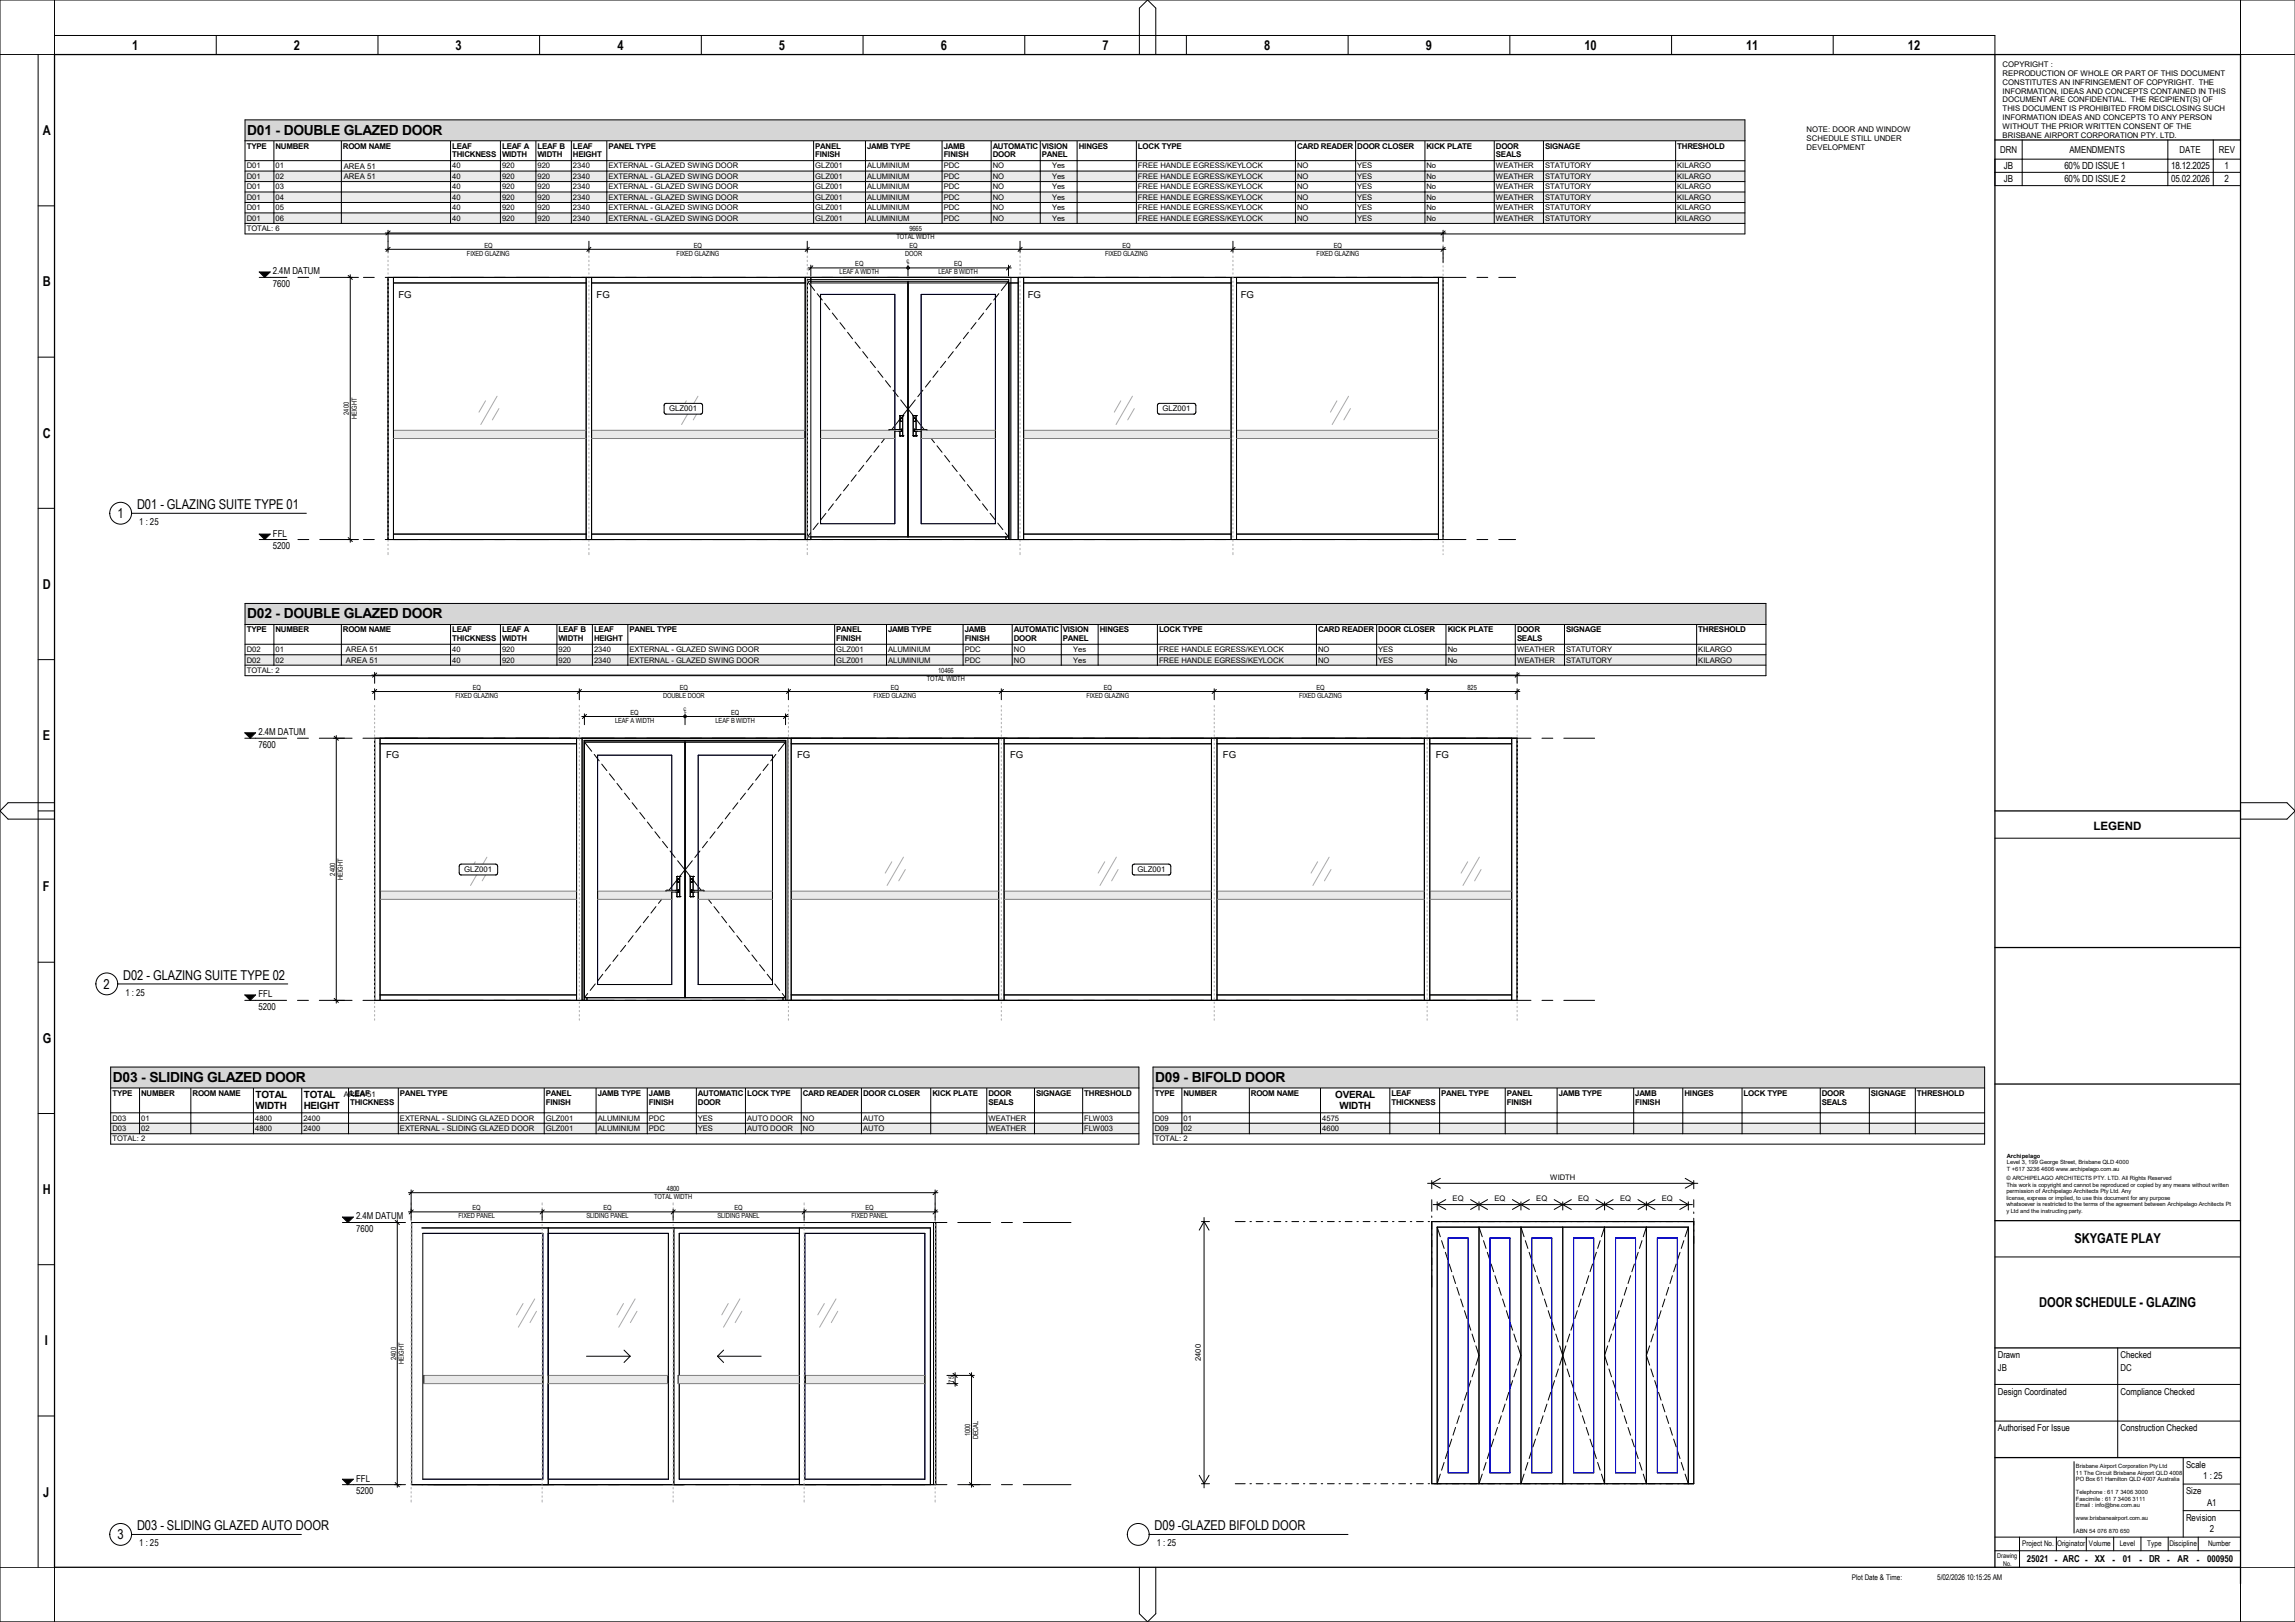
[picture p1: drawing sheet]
<svg xmlns="http://www.w3.org/2000/svg" width="841mm" height="594mm" viewBox="0 0 841 594" stroke-linecap="round" stroke-linejoin="round" font-family="sans-serif">
<defs><g id="words">
<g font-size="5.1">
<text x="90.6" y="49.4">D01 - DOUBLE GLAZED DOOR</text>
<text x="90.6" y="226.5">D02 - DOUBLE GLAZED DOOR</text>
<text x="41.4" y="396.3">D03 - SLIDING GLAZED DOOR</text>
<text x="423.3" y="396.3">D09 - BIFOLD DOOR</text>
</g>
<g font-size="5">
<text x="48.4" y="18.2">1</text>
<text x="107.7" y="18.2">2</text>
<text x="167" y="18.2">3</text>
<text x="226.2" y="18.2">4</text>
<text x="285.5" y="18.2">5</text>
<text x="344.7" y="18.2">6</text>
<text x="404" y="18.2">7</text>
<text x="463.3" y="18.2">8</text>
<text x="522.5" y="18.2">9</text>
<text x="580.6" y="18.2">10</text>
<text x="639.9" y="18.2">11</text>
<text x="699.2" y="18.2">12</text>
<text x="15.7" y="49.5">A</text>
<text x="15.7" y="104.9">B</text>
<text x="15.7" y="160.3">C</text>
<text x="43.1" y="189.7">1</text>
<text x="50.2" y="186.5">D01 - GLAZING SUITE TYPE 01</text>
<text x="15.7" y="215.7">D</text>
<text x="15.7" y="271.1">E</text>
<text x="15.7" y="326.5">F</text>
<text x="45.1" y="358.9">D02 - GLAZING SUITE TYPE 02</text>
<text x="38" y="362.1">2</text>
<text x="15.7" y="381.9">G</text>
<text x="15.7" y="437.3">H</text>
<text x="760.2" y="455.4">SKYGATE PLAY</text>
<text x="747.3" y="478.7">DOOR SCHEDULE - GLAZING</text>
<text x="16.4" y="492.7">I</text>
<text x="15.9" y="548.1">J</text>
<text x="43.1" y="563.7">3</text>
<text x="50.2" y="560.5">D03 - SLIDING GLAZED AUTO DOOR</text>
<text x="423.1" y="560.5">D09 -GLAZED BIFOLD DOOR</text>
</g>
<text font-size="4.2" x="767.2" y="304.1">LEGEND</text>
<g font-size="3.6">
<text x="734.4" y="61.9">JB</text>
<text x="756.5" y="61.9">60% DD ISSUE 1</text>
<text x="795.6" y="61.9">18.12.2025</text>
<text x="815.2" y="61.9">1</text>
<text x="734.4" y="66.8">JB</text>
<text x="756.5" y="66.8">60% DD ISSUE 2</text>
<text x="795.6" y="66.8">05.02.2026</text>
<text x="815.2" y="66.8">2</text>
<text x="93.6" y="402.1">TOTAL</text>
<text x="93.6" y="406.1">WIDTH</text>
<text x="111.3" y="402.1">TOTAL</text>
<text x="111.3" y="406.1">HEIGHT</text>
<text x="489.3" y="402.1">OVERAL</text>
<text x="490.9" y="406.1">WIDTH</text>
</g>
<g font-size="3.5">
<text x="733" y="56.1">DRN</text>
<text x="758.4" y="56.1">AMENDMENTS</text>
<text x="798.7" y="56.1">DATE</text>
<text x="813.1" y="56.1">REV</text>
<text x="100" y="100.5">2.4M DATUM</text>
<text x="100" y="105.2">7600</text>
<text x="146" y="109">FG</text>
<text x="218.7" y="109">FG</text>
<text x="376.6" y="109">FG</text>
<text x="454.7" y="109">FG</text>
<text x="51" y="192.3">1 : 25</text>
<text x="100" y="196.5">FFL</text>
<text x="100" y="201.2">5200</text>
<text x="94.7" y="269.3">2.4M DATUM</text>
<text x="94.7" y="273.9">7600</text>
<text x="141.5" y="277.8">FG</text>
<text x="292.1" y="277.8">FG</text>
<text x="370.2" y="277.8">FG</text>
<text x="448.1" y="277.8">FG</text>
<text x="526.2" y="277.8">FG</text>
<text x="45.9" y="364.7">1 : 25</text>
<text x="94.7" y="365.3">FFL</text>
<text x="94.7" y="370">5200</text>
<text x="130.5" y="446.6">2.4M DATUM</text>
<text x="130.5" y="451.3">7600</text>
<text x="732.1" y="497.5">Drawn</text>
<text x="777.1" y="497.5">Checked</text>
<text x="732.1" y="502">JB</text>
<text x="777.1" y="502">DC</text>
<text x="732.1" y="510.9">Design Coordinated</text>
<text x="777.1" y="510.9">Compliance Checked</text>
<text x="732.1" y="524.3">Authorised For Issue</text>
<text x="777.1" y="524.3">Construction Checked</text>
<text x="801.1" y="537.7">Scale</text>
<text x="130.5" y="542.6">FFL</text>
<text x="807.4" y="541.7">1 : 25</text>
<text x="130.5" y="547.3">5200</text>
<text x="801.1" y="547.4">Size</text>
<text x="808.8" y="551.4">A1</text>
<text x="801.1" y="557.1">Revision</text>
<text x="809.8" y="561.1">2</text>
<text x="51" y="566.3">1 : 25</text>
<text x="423.9" y="566.3">1 : 25</text>
<text x="742.7" y="572.3">25021 - ARC -</text>
<text x="767.6" y="572.3">XX</text>
<text x="774.1" y="572.3">-</text>
<text x="778" y="572.3">01</text>
<text x="784.1" y="572.3">-</text>
<text x="787.5" y="572.3">DR</text>
<text x="794.1" y="572.3">-</text>
<text x="798" y="572.3">AR</text>
<text x="805.1" y="572.3">-</text>
<text x="808.8" y="572.3">000950</text>
</g>
<g font-size="2.9">
<text x="90.4" y="54.4">TYPE</text>
<text x="101" y="54.4">NUMBER</text>
<text x="125.7" y="54.4">ROOM NAME</text>
<text x="165.7" y="54.4">LEAF</text>
<text x="165.7" y="57.7">THICKNESS</text>
<text x="184" y="54.4">LEAF A</text>
<text x="184" y="57.7">WIDTH</text>
<text x="197" y="54.4">LEAF B</text>
<text x="197" y="57.7">WIDTH</text>
<text x="210" y="54.4">LEAF</text>
<text x="210" y="57.7">HEIGHT</text>
<text x="223" y="54.4">PANEL TYPE</text>
<text x="298.7" y="54.4">PANEL</text>
<text x="298.7" y="57.7">FINISH</text>
<text x="317.8" y="54.4">JAMB TYPE</text>
<text x="345.8" y="54.4">JAMB</text>
<text x="345.8" y="57.7">FINISH</text>
<text x="363.8" y="54.4">AUTOMATIC</text>
<text x="363.8" y="57.7">DOOR</text>
<text x="381.8" y="54.4">VISION</text>
<text x="381.8" y="57.7">PANEL</text>
<text x="395.3" y="54.4">HINGES</text>
<text x="417" y="54.4">LOCK TYPE</text>
<text x="475.3" y="54.4">CARD READER DOOR CLOSER</text>
<text x="522.8" y="54.4">KICK PLATE</text>
<text x="548.2" y="57.7">SEALS</text>
<text x="548.2" y="54.4">DOOR</text>
<text x="566.2" y="54.4">SIGNAGE</text>
<text x="614.6" y="54.4">THRESHOLD</text>
<text x="125.9" y="61.7">AREA 51</text>
<text x="125.9" y="65.6">AREA 51</text>
<text x="245.2" y="150.7">GLZ001</text>
<text x="426" y="150.7">GLZ001</text>
<text x="90.4" y="231.6">TYPE</text>
<text x="101" y="231.6">NUMBER</text>
<text x="125.7" y="231.6">ROOM NAME</text>
<text x="165.7" y="231.6">LEAF</text>
<text x="184" y="231.6">LEAF A</text>
<text x="204.7" y="231.6">LEAF B</text>
<text x="217.7" y="231.6">LEAF</text>
<text x="230.7" y="231.6">PANEL TYPE</text>
<text x="306.5" y="231.6">PANEL</text>
<text x="325.5" y="231.6">JAMB TYPE</text>
<text x="353.5" y="231.6">JAMB</text>
<text x="371.5" y="231.6">AUTOMATIC</text>
<text x="389.5" y="231.6">VISION</text>
<text x="403" y="231.6">HINGES</text>
<text x="424.7" y="231.6">LOCK TYPE</text>
<text x="483" y="231.6">CARD READER DOOR CLOSER</text>
<text x="530.5" y="231.6">KICK PLATE</text>
<text x="555.9" y="231.6">DOOR</text>
<text x="573.9" y="231.6">SIGNAGE</text>
<text x="622.3" y="231.6">THRESHOLD</text>
<text x="126.8" y="239">AREA 51</text>
<text x="165.7" y="234.8">THICKNESS</text>
<text x="184" y="234.8">WIDTH</text>
<text x="204.7" y="234.8">WIDTH</text>
<text x="217.7" y="234.8">HEIGHT</text>
<text x="306.5" y="234.8">FINISH</text>
<text x="353.5" y="234.8">FINISH</text>
<text x="371.5" y="234.8">DOOR</text>
<text x="389.5" y="234.8">PANEL</text>
<text x="555.9" y="234.8">SEALS</text>
<text x="126.8" y="242.8">AREA 51</text>
<text x="170.1" y="319.4">GLZ001</text>
<text x="416.8" y="319.4">GLZ001</text>
<text x="41.2" y="401.4">TYPE</text>
<text x="51.7" y="401.4">NUMBER</text>
<text x="70.6" y="401.4">ROOM NAME</text>
<text x="125.9" y="401.7">AREA 51</text>
<text x="128.3" y="401.4">LEAF</text>
<text x="146.6" y="401.4">PANEL TYPE</text>
<text x="200" y="401.4">PANEL</text>
<text x="219" y="401.4">JAMB TYPE</text>
<text x="237.8" y="401.4">JAMB</text>
<text x="255.8" y="401.4">AUTOMATIC</text>
<text x="273.8" y="401.4">LOCK TYPE</text>
<text x="294.2" y="401.4">CARD READER DOOR CLOSER</text>
<text x="341.7" y="401.4">KICK PLATE</text>
<text x="362.2" y="401.4">DOOR</text>
<text x="379.7" y="401.4">SIGNAGE</text>
<text x="397.3" y="401.4">THRESHOLD</text>
<text x="423.2" y="401.4">TYPE</text>
<text x="433.7" y="401.4">NUMBER</text>
<text x="458.4" y="401.4">ROOM NAME</text>
<text x="509.9" y="401.4">LEAF</text>
<text x="528.2" y="401.4">PANEL TYPE</text>
<text x="552.2" y="401.4">PANEL</text>
<text x="571.2" y="401.4">JAMB TYPE</text>
<text x="599.3" y="401.4">JAMB</text>
<text x="617.3" y="401.4">HINGES</text>
<text x="639" y="401.4">LOCK TYPE</text>
<text x="667.6" y="401.4">DOOR</text>
<text x="685.6" y="401.4">SIGNAGE</text>
<text x="702.5" y="401.4">THRESHOLD</text>
<text x="128.3" y="404.6">THICKNESS</text>
<text x="200" y="404.6">FINISH</text>
<text x="237.8" y="404.6">FINISH</text>
<text x="255.8" y="404.6">DOOR</text>
<text x="362.2" y="404.6">SEALS</text>
<text x="509.9" y="404.6">THICKNESS</text>
<text x="552.2" y="404.6">FINISH</text>
<text x="599.3" y="404.6">FINISH</text>
<text x="667.6" y="404.6">SEALS</text>
<text x="709.9" y="578.7">5/02/2026 10:15:25 AM</text>
</g>
<g font-size="2.8">
<text x="733.9" y="24.5">COPYRIGHT :</text>
<text x="733.9" y="27.8">REPRODUCTION OF WHOLE OR PART OF THIS DOCUMENT</text>
<text x="733.9" y="31">CONSTITUTES AN INFRINGEMENT OF COPYRIGHT. THE</text>
<text x="733.9" y="34.2">INFORMATION, IDEAS AND CONCEPTS CONTAINED IN THIS</text>
<text x="733.9" y="37.5">DOCUMENT ARE CONFIDENTIAL. THE RECIPIENT(S) OF</text>
<text x="733.9" y="40.7">THIS DOCUMENT IS PROHIBITED FROM DISCLOSING SUCH</text>
<text x="733.9" y="43.9">INFORMATION IDEAS AND CONCEPTS TO ANY PERSON</text>
<text x="733.9" y="47.2">WITHOUT THE PRIOR WRITTEN CONSENT OF THE</text>
<text x="662.1" y="48.4">NOTE: DOOR AND WINDOW</text>
<text x="662.1" y="51.6">SCHEDULE STILL UNDER</text>
<text x="733.9" y="50.4">BRISBANE AIRPORT CORPORATION PTY. LTD.</text>
<text x="662.1" y="54.9">DEVELOPMENT</text>
<text x="90.4" y="61.7">D01</text>
<text x="90.4" y="65.5">D01</text>
<text x="101" y="61.7">01</text>
<text x="101" y="65.5">02</text>
<text x="165.7" y="61.7">40</text>
<text x="165.7" y="65.5">40</text>
<text x="184" y="61.7">920</text>
<text x="184" y="65.5">920</text>
<text x="197" y="61.7">920</text>
<text x="197" y="65.5">920</text>
<text x="210" y="61.7">2340</text>
<text x="210" y="65.5">2340</text>
<text x="223" y="61.7">EXTERNAL - GLAZED SWING DOOR</text>
<text x="223" y="65.5">EXTERNAL - GLAZED SWING DOOR</text>
<text x="298.7" y="61.7">GLZ001</text>
<text x="298.7" y="65.5">GLZ001</text>
<text x="317.8" y="61.7">ALUMINIUM</text>
<text x="317.8" y="65.5">ALUMINIUM</text>
<text x="345.8" y="61.7">PDC</text>
<text x="345.8" y="65.5">PDC</text>
<text x="363.8" y="61.7">NO</text>
<text x="363.8" y="65.5">NO</text>
<text x="385.6" y="61.7">Yes</text>
<text x="385.6" y="65.5">Yes</text>
<text x="417" y="61.7">FREE HANDLE EGRESS/KEYLOCK</text>
<text x="417" y="65.5">FREE HANDLE EGRESS/KEYLOCK</text>
<text x="475.3" y="61.7">NO</text>
<text x="475.3" y="65.5">NO</text>
<text x="497.4" y="61.7">YES</text>
<text x="497.4" y="65.5">YES</text>
<text x="522.8" y="61.7">No</text>
<text x="522.8" y="65.5">No</text>
<text x="548.2" y="61.7">WEATHER</text>
<text x="548.2" y="65.5">WEATHER</text>
<text x="566.2" y="61.7">STATUTORY</text>
<text x="566.2" y="65.5">STATUTORY</text>
<text x="614.6" y="61.7">KILARGO</text>
<text x="614.6" y="65.5">KILARGO</text>
<text x="90.4" y="69.3">D01</text>
<text x="101" y="69.3">03</text>
<text x="165.7" y="69.3">40</text>
<text x="184" y="69.3">920</text>
<text x="197" y="69.3">920</text>
<text x="210" y="69.3">2340</text>
<text x="223" y="69.3">EXTERNAL - GLAZED SWING DOOR</text>
<text x="298.7" y="69.3">GLZ001</text>
<text x="317.8" y="69.3">ALUMINIUM</text>
<text x="345.8" y="69.3">PDC</text>
<text x="363.8" y="69.3">NO</text>
<text x="385.6" y="69.3">Yes</text>
<text x="417" y="69.3">FREE HANDLE EGRESS/KEYLOCK</text>
<text x="475.3" y="69.3">NO</text>
<text x="497.4" y="69.3">YES</text>
<text x="522.8" y="69.3">No</text>
<text x="548.2" y="69.3">WEATHER</text>
<text x="566.2" y="69.3">STATUTORY</text>
<text x="614.6" y="69.3">KILARGO</text>
<text x="90.4" y="73.2">D01</text>
<text x="90.4" y="77">D01</text>
<text x="101" y="73.2">04</text>
<text x="101" y="77">05</text>
<text x="165.7" y="73.2">40</text>
<text x="165.7" y="77">40</text>
<text x="184" y="73.2">920</text>
<text x="184" y="77">920</text>
<text x="197" y="73.2">920</text>
<text x="197" y="77">920</text>
<text x="210" y="73.2">2340</text>
<text x="210" y="77">2340</text>
<text x="223" y="73.2">EXTERNAL - GLAZED SWING DOOR</text>
<text x="223" y="77">EXTERNAL - GLAZED SWING DOOR</text>
<text x="298.7" y="73.2">GLZ001</text>
<text x="298.7" y="77">GLZ001</text>
<text x="317.8" y="73.2">ALUMINIUM</text>
<text x="317.8" y="77">ALUMINIUM</text>
<text x="345.8" y="73.2">PDC</text>
<text x="345.8" y="77">PDC</text>
<text x="363.8" y="73.2">NO</text>
<text x="363.8" y="77">NO</text>
<text x="385.6" y="73.2">Yes</text>
<text x="385.6" y="77">Yes</text>
<text x="417" y="73.2">FREE HANDLE EGRESS/KEYLOCK</text>
<text x="417" y="77">FREE HANDLE EGRESS/KEYLOCK</text>
<text x="475.3" y="73.2">NO</text>
<text x="475.3" y="77">NO</text>
<text x="497.4" y="73.2">YES</text>
<text x="497.4" y="77">YES</text>
<text x="522.8" y="73.2">No</text>
<text x="522.8" y="77">No</text>
<text x="548.2" y="73.2">WEATHER</text>
<text x="548.2" y="77">WEATHER</text>
<text x="566.2" y="73.2">STATUTORY</text>
<text x="566.2" y="77">STATUTORY</text>
<text x="614.6" y="73.2">KILARGO</text>
<text x="614.6" y="77">KILARGO</text>
<text x="90.4" y="80.9">D01</text>
<text x="101" y="80.9">06</text>
<text x="165.7" y="80.9">40</text>
<text x="184" y="80.9">920</text>
<text x="197" y="80.9">920</text>
<text x="210" y="80.9">2340</text>
<text x="223" y="80.9">EXTERNAL - GLAZED SWING DOOR</text>
<text x="298.7" y="80.9">GLZ001</text>
<text x="317.8" y="80.9">ALUMINIUM</text>
<text x="345.8" y="80.9">PDC</text>
<text x="363.8" y="80.9">NO</text>
<text x="385.6" y="80.9">Yes</text>
<text x="417" y="80.9">FREE HANDLE EGRESS/KEYLOCK</text>
<text x="475.3" y="80.9">NO</text>
<text x="497.4" y="80.9">YES</text>
<text x="522.8" y="80.9">No</text>
<text x="548.2" y="80.9">WEATHER</text>
<text x="566.2" y="80.9">STATUTORY</text>
<text x="614.6" y="80.9">KILARGO</text>
<text x="90.4" y="84.7">TOTAL: 6</text>
<text x="90.4" y="238.8">D02</text>
<text x="101" y="238.8">01</text>
<text x="165.7" y="238.8">40</text>
<text x="184" y="238.8">920</text>
<text x="204.7" y="238.8">920</text>
<text x="217.7" y="238.8">2340</text>
<text x="230.7" y="238.8">EXTERNAL - GLAZED SWING DOOR</text>
<text x="306.5" y="238.8">GLZ001</text>
<text x="325.5" y="238.8">ALUMINIUM</text>
<text x="353.5" y="238.8">PDC</text>
<text x="371.5" y="238.8">NO</text>
<text x="393.3" y="238.8">Yes</text>
<text x="424.7" y="238.8">FREE HANDLE EGRESS/KEYLOCK</text>
<text x="483" y="238.8">NO</text>
<text x="505.1" y="238.8">YES</text>
<text x="530.5" y="238.8">No</text>
<text x="555.9" y="238.8">WEATHER</text>
<text x="573.9" y="238.8">STATUTORY</text>
<text x="622.3" y="238.8">KILARGO</text>
<text x="90.4" y="242.7">D02</text>
<text x="101" y="242.7">02</text>
<text x="165.7" y="242.7">40</text>
<text x="184" y="242.7">920</text>
<text x="204.7" y="242.7">920</text>
<text x="217.7" y="242.7">2340</text>
<text x="230.7" y="242.7">EXTERNAL - GLAZED SWING DOOR</text>
<text x="306.5" y="242.7">GLZ001</text>
<text x="325.5" y="242.7">ALUMINIUM</text>
<text x="353.5" y="242.7">PDC</text>
<text x="371.5" y="242.7">NO</text>
<text x="393.3" y="242.7">Yes</text>
<text x="424.7" y="242.7">FREE HANDLE EGRESS/KEYLOCK</text>
<text x="483" y="242.7">NO</text>
<text x="505.1" y="242.7">YES</text>
<text x="530.5" y="242.7">No</text>
<text x="555.9" y="242.7">WEATHER</text>
<text x="573.9" y="242.7">STATUTORY</text>
<text x="622.3" y="242.7">KILARGO</text>
<text x="90.4" y="246.5">TOTAL: 2</text>
<text x="41.2" y="410.4">D03</text>
<text x="51.7" y="410.4">01</text>
<text x="93.5" y="410.4">4800</text>
<text x="111.2" y="410.4">2400</text>
<text x="146.6" y="410.4">EXTERNAL - SLIDING GLAZED DOOR</text>
<text x="200" y="410.4">GLZ001</text>
<text x="219" y="410.4">ALUMINIUM</text>
<text x="237.8" y="410.4">PDC</text>
<text x="255.8" y="410.4">YES</text>
<text x="273.8" y="410.4">AUTO DOOR</text>
<text x="294.2" y="410.4">NO</text>
<text x="316.3" y="410.4">AUTO</text>
<text x="362.2" y="410.4">WEATHER</text>
<text x="397.3" y="410.4">FLW003</text>
<text x="423.2" y="410.4">D09</text>
<text x="433.7" y="410.4">01</text>
<text x="484.5" y="410.4">4575</text>
<text x="41.2" y="414.2">D03</text>
<text x="41.2" y="418.1">TOTAL: 2</text>
<text x="51.7" y="414.2">02</text>
<text x="93.5" y="414.2">4800</text>
<text x="111.2" y="414.2">2400</text>
<text x="146.6" y="414.2">EXTERNAL - SLIDING GLAZED DOOR</text>
<text x="200" y="414.2">GLZ001</text>
<text x="219" y="414.2">ALUMINIUM</text>
<text x="237.8" y="414.2">PDC</text>
<text x="255.8" y="414.2">YES</text>
<text x="273.8" y="414.2">AUTO DOOR</text>
<text x="294.2" y="414.2">NO</text>
<text x="316.3" y="414.2">AUTO</text>
<text x="362.2" y="414.2">WEATHER</text>
<text x="397.3" y="414.2">FLW003</text>
<text x="423.2" y="414.2">D09</text>
<text x="423.2" y="418.1">TOTAL: 2</text>
<text x="433.7" y="414.2">02</text>
<text x="484.5" y="414.2">4600</text>
<text x="568" y="432.2">WIDTH</text>
<text x="532.3" y="440">EQ</text>
<text x="547.7" y="440">EQ</text>
<text x="563" y="440">EQ</text>
<text x="578.4" y="440">EQ</text>
<text x="593.7" y="440">EQ</text>
<text x="609" y="440">EQ</text>
<text x="440.1" y="498.5" transform="rotate(-90 440.1 498.5)">2400</text>
<text x="741" y="566.2">Project No.</text>
<text x="753.9" y="566.2">Originator</text>
<text x="765.5" y="566.2">Volume</text>
<text x="776.8" y="566.2">Level</text>
<text x="786.9" y="566.2">Type</text>
<text x="795" y="566.2">Discipline</text>
<text x="809.2" y="566.2">Number</text>
<text x="678.6" y="578.9">Plot Date &amp; Time:</text>
</g>
<g font-size="2.6">
<text x="328.5" y="87.7">TOTAL WIDTH</text>
<text x="333.2" y="84.8">9665</text>
<text x="171.1" y="93.6">FIXED GLAZING</text>
<text x="177.5" y="90.7">EQ</text>
<text x="247.9" y="93.6">FIXED GLAZING</text>
<text x="254.3" y="90.7">EQ</text>
<text x="331.7" y="93.6">DOOR</text>
<text x="333.3" y="90.7">EQ</text>
<text x="405" y="93.6">FIXED GLAZING</text>
<text x="411.3" y="90.7">EQ</text>
<text x="482.5" y="93.6">FIXED GLAZING</text>
<text x="488.8" y="90.7">EQ</text>
<text x="307.7" y="100.5">LEAF A WIDTH</text>
<text x="313.4" y="97.5">EQ</text>
<text x="343.9" y="100.5">LEAF B WIDTH</text>
<text x="349.7" y="97.5">EQ</text>
<text x="127.9" y="151.9" transform="rotate(-90 127.9 151.9)">2400</text>
<text x="130.8" y="153.5" transform="rotate(-90 130.8 153.5)">HEIGHT</text>
<text x="339.6" y="249.6">TOTAL WIDTH</text>
<text x="343.8" y="246.7">10466</text>
<text x="166.9" y="255.6">FIXED GLAZING</text>
<text x="173.3" y="252.7">EQ</text>
<text x="243" y="255.6">DOUBLE DOOR</text>
<text x="249.1" y="252.7">EQ</text>
<text x="320.1" y="255.6">FIXED GLAZING</text>
<text x="326.5" y="252.7">EQ</text>
<text x="398.1" y="255.6">FIXED GLAZING</text>
<text x="404.5" y="252.7">EQ</text>
<text x="476.1" y="255.6">FIXED GLAZING</text>
<text x="482.5" y="252.7">EQ</text>
<text x="537.8" y="252.7">825</text>
<text x="231.1" y="261.8">EQ</text>
<text x="268" y="261.8">EQ</text>
<text x="225.4" y="264.8">LEAF A WIDTH</text>
<text x="262.2" y="264.8">LEAF B WIDTH</text>
<text x="122.8" y="320.7" transform="rotate(-90 122.8 320.7)">2400</text>
<text x="125.7" y="322.3" transform="rotate(-90 125.7 322.3)">HEIGHT</text>
<text x="244.4" y="436.2">4800</text>
<text x="173.2" y="443.3">EQ</text>
<text x="221.2" y="443.3">EQ</text>
<text x="239.7" y="439.2">TOTAL WIDTH</text>
<text x="269.2" y="443.3">EQ</text>
<text x="317.2" y="443.3">EQ</text>
<text x="168" y="446.2">FIXED PANEL</text>
<text x="214.9" y="446.2">SLIDING PANEL</text>
<text x="262.9" y="446.2">SLIDING PANEL</text>
<text x="312" y="446.2">FIXED PANEL</text>
<text x="145.1" y="498.1" transform="rotate(-90 145.1 498.1)">2400</text>
<text x="148" y="499.7" transform="rotate(-90 148 499.7)">HEIGHT</text>
<text x="349.5" y="506.4" transform="rotate(-90 349.5 506.4)">75</text>
<text x="355.6" y="526" transform="rotate(-90 355.6 526)">1000</text>
<text x="358.5" y="527.2" transform="rotate(-90 358.5 527.2)">DECAL</text>
</g>
<g font-size="2.4">
<text x="731.9" y="570.6">Drawing</text>
<text x="734.1" y="573.4">No.</text>
</g>
<g font-size="2.1">
<text x="735.4" y="424.1">Archipelago</text>
<text x="735.4" y="426.5">Level 3, 199 George Street, Brisbane QLD 4000</text>
<text x="735.4" y="428.9">T +617 3236 4606 www.archipelago.com.au</text>
<text x="735.2" y="432.2">© ARCHIPELAGO ARCHITECTS PTY. LTD. All Rights Reserved</text>
<text x="735.2" y="434.6">This work is copyright and cannot be reproduced or copied by any means without written</text>
<text x="735.2" y="437">permission of Archipelago Architects Pty Ltd. Any</text>
<text x="735.2" y="439.4">license, express or implied, to use this document for any purpose</text>
<text x="735.2" y="441.7">whatsoever is restricted to the terms of the agreement between Archipelago Architects Pt</text>
<text x="735.2" y="444.1">y Ltd and the instructing party.</text>
<text x="760.7" y="537.7">Brisbane Airport Corporation Pty Ltd</text>
<text x="760.7" y="540.1">11 The Circuit Brisbane Airport QLD 4008</text>
<text x="760.7" y="542.5">PO Box 61 Hamilton QLD 4007 Australia</text>
<text x="760.7" y="547.2">Telephone : 61 7 3406 3000</text>
<text x="760.7" y="549.6">Fascimile : 61 7 3406 3111</text>
<text x="760.7" y="552">Email : info@bne.com.au</text>
<text x="760.7" y="556.8">www.brisbaneairport.com.au</text>
<text x="760.7" y="561.6">ABN 54 076 870 650</text>
</g>
<g font-size="1.8">
<text x="332.2" y="96.3">C</text>
<text x="332.6" y="96.8">L</text>
<text x="250.5" y="260.6">C</text>
<text x="250.9" y="261.1">L</text>
</g>
</g></defs>
<path d="M144.2 157.6h382.9v3h-382.9z" fill="#e9e9e9"/>
<g fill="none" stroke="#000" stroke-width=".37">
<path d="M142.2 101.6h386.6v96h-386.6zM144.2 103.6h70.6M144.2 101.6v96M214.8 101.6v96M216.8 103.6h78.3M216.8 101.6v96M295 101.6v96M295.1 101.6v96M295.9 103l2.6 3.4M295.9 103h73.7M295.9 103v93.6M297.1 103.6h76"/>
<path d="M297.1 101.6v96M299.5 107.6l1.8 2.3M302.2 111.1l1.9 2.4M305 114.6l1.9 2.4M307.8 118.2l1.9 2.3M332.7 103v93.6M332.8 103v93.6M357.7 118.2l-1.9 2.3M360.5 114.6l-1.9 2.4M363.2 111.1l-1.8 2.4M366 107.6l-1.8 2.3M369.6 103l-2.7 3.4"/>
<path d="M369.6 103v93.6M370.1 103.6v94M370.5 101.6v96M373.1 101.6v96M375.1 103.6h76M375.1 101.6v96M451.1 101.6v96M453.1 103.6h74M453.1 101.6v96M527.1 101.6v96M310.6 121.7l1.8 2.4M313.4 125.3l1.8 2.3"/>
<path d="M316.1 128.8l1.9 2.4M318.9 132.3l1.9 2.4M321.7 135.8l1.9 2.4M324.5 139.4l1.8 2.4M341 139.4l-1.9 2.4M343.7 135.8l-1.8 2.4M346.5 132.3l-1.8 2.4M349.3 128.8l-1.8 2.4M352.1 125.3l-1.8 2.3M354.9 121.7l-1.9 2.4M325.8 157.6h.1M326.1 157.3h.1"/>
<path d="M326.1 157.3l-.3 .3M327.3 142.9l1.8 2.4M327.9 157.3v-49.5h-27.2v84h27.2v-34.2M329.8 159.6h.1M329.8 153.5l-3 3.8M329.8 152.2h1M329.8 152.2v5.1M329.8 157.9v1.7M329.8 159.6h1M329.8 152.2h.1M329.9 153.3l.7-.1 .1 .8a.41 .41 0 0 1-.3 .4 .41 .41 0 0 1-.5-.3zM330 157.3l.6 .1"/>
<path d="M330 157.9l.4 .1M330.1 146.5l2.6 3.3-1.9 2.4M330.3 157.9h.1M330.3 157.3l.2 .1M330.5 154.3l-.1 .1M330.5 158h-.1M330.5 157.4l.1 .2M330.5 157.9h-.2M330.5 157.4l-4.5-.1-.2 .3M330.5 157.9h-2.6M330.6 157.4l.1 .3M330.6 157.6l-.1 .3"/>
<path d="M330.6 157.6l-.1 .4M330.8 159.6h.1M330.8 152.3h.1M330.8 152.2v7.4M334.6 159.6h.1M334.6 152.2h1.1M334.6 152.2v7.4M334.7 152.2h.1M334.7 159.6h.1M334.7 159.6h1M334.8 153.3h.7l.1 .8-.3 .3-.5-.3zM334.9 157.6v.3"/>
<path d="M334.9 157.9h2.7M335.2 157.3h.1M335.4 157.3a.41 .41 0 0 0-.6 .1 .41 .41 0 0 0 .2 .6l.4-.1M335.4 157.3h.1M335.4 146.5l-2.6 3.3 1.9 2.4M335.7 159.6h.1M335.7 152.3h.1M335.7 153.5l3 3.8M335.7 152.2v5.1M335.7 157.9v1.7M337.6 157.3v-49.5h27.2v84h-27.2v-34.2M338.2 142.9l-1.9 2.4"/>
<path d="M339.4 157.3l.2 .1M339.6 157.4l-4.5-.1-.2 .3M339.6 157.4l.1 .2M339.7 157.6h.1M311 177.5l-1.9 2.3M313.8 173.9l-1.9 2.4M316.5 170.4l-1.8 2.3M319.3 166.8l-1.8 2.4M322.1 163.3l-1.8 2.4M324.2 160.6l-1.2 1.5M341.2 160.6l1.2 1.5M343.4 163.3l1.8 2.4"/>
<path d="M346.2 166.8l1.8 2.4M348.9 170.4l1.9 2.3M351.7 173.9l1.9 2.4M354.5 177.5l1.9 2.3M144.2 195.6h70.6M216.8 195.6h78.3M295.8 197.6v-95.2h73.9v95.2M295.9 196.6h73.7M297.1 195.2l-1.2 1.4M299.8 191.6l-1.8 2.4M302.6 188l-1.8 2.4M305.4 184.5l-1.8 2.4"/>
<path d="M308.2 181l-1.9 2.3M357.3 181l1.8 2.3M360 184.5l1.9 2.4M362.8 188l1.9 2.4M365.6 191.6l1.9 2.4M368.4 195.2l1.2 1.4M368.6 196.6v1M375.1 195.6h76M453.1 195.6h74"/>
</g>
<path d="M327.9 157.3v-49.5h-27.2v49.8M337.6 157.3v-49.5h27.2v49.8M300.7 160.6v31.2h27.2v-31.2M337.6 160.6v31.2h27.2v-31.2" fill="none" stroke="#00f" stroke-width=".37"/>
<g fill="none" stroke="#aaa" stroke-width=".37">
<path d="M142.2 90.4v.8M142.2 92.2v.6M142.2 93.8v.5M142.2 95.3v.5M142.2 96.8v.6M142.2 98.3v.6M142.2 99.9v.5M215.8 90.4v.8M215.8 92.2v.6M215.8 93.8v.5M215.8 95.3v.5M215.8 96.8v.6"/>
<path d="M215.8 98.3v.6M215.8 99.9v.5M295.8 90.4v.8M295.8 92.2v.6M295.8 93.8v.5M295.8 95.3v.5M295.8 96.8v.6M295.8 98.3v.6M295.8 99.9v.5M373.8 90.4v.8M373.8 92.2v.6M373.8 93.8v.5"/>
<path d="M373.8 95.3v.5M373.8 96.8v.6M373.8 98.3v.6M373.8 99.9v.5M451.8 90.4v.8M451.8 92.2v.6M451.8 93.8v.5M451.8 95.3v.5M451.8 96.8v.6M451.8 98.3v.6M451.8 99.9v.5M528.8 86.8v.3"/>
<path d="M528.8 88.1v.5M528.8 89.7v.5M528.8 91.2v.5M528.8 92.7v.6M528.8 94.2v.6M528.8 95.8v.5M528.8 97.3v.5M528.8 98.8v.6M142.2 101.4v.5M142.2 103v.5M142.2 104.5v.5M142.2 106v.6"/>
<path d="M142.2 107.5v.6M142.2 109.1v.5M142.2 110.6v.5M142.2 112.1v.6M142.2 113.7v.5M142.2 115.2v.5M142.2 116.7v.5M142.2 118.2v.6M142.2 119.8v.5M215.8 101.4v.5M215.8 103v.5M215.8 104.5v.5"/>
<path d="M215.8 106v.6M215.8 107.5v.6M215.8 109.1v.5M215.8 110.6v.5M215.8 112.1v.6M215.8 113.7v.5M215.8 115.2v.5M215.8 116.7v.5M215.8 118.2v.6M215.8 119.8v.5M295.8 101.4v.5M295.8 103v.5"/>
<path d="M295.8 104.5v.5M295.8 106v.6M295.8 107.5v.6M295.8 109.1v.5M295.8 110.6v.5M295.8 112.1v.6M295.8 113.7v.5M295.8 115.2v.5M295.8 116.7v.5M295.8 118.2v.6M295.8 119.8v.5M373.8 101.4v.5"/>
<path d="M373.8 103v.5M373.8 104.5v.5M373.8 106v.6M373.8 107.5v.6M373.8 109.1v.5M373.8 110.6v.5M373.8 112.1v.6M373.8 113.7v.5M373.8 115.2v.5M373.8 116.7v.5M373.8 118.2v.6M373.8 119.8v.5"/>
<path d="M451.8 101.4v.5M451.8 103v.5M451.8 104.5v.5M451.8 106v.6M451.8 107.5v.6M451.8 109.1v.5M451.8 110.6v.5M451.8 112.1v.6M451.8 113.7v.5M451.8 115.2v.5M451.8 116.7v.5M451.8 118.2v.6"/>
<path d="M451.8 119.8v.5M528.8 100.4v.5M528.8 101.9v.5M528.8 103.4v.6M528.8 104.9v.6M528.8 106.5v.5M528.8 108v.5M528.8 109.6v.5M528.8 111.1v.5M528.8 112.6v.5M528.8 114.1v.6M528.8 115.7v.5"/>
<path d="M528.8 117.2v.5M528.8 118.7v.6M142.2 121.3v.5M142.2 122.8v.6M142.2 124.4v.5M142.2 125.9v.5M142.2 127.4v.5M142.2 128.9v.6M142.2 130.5v.5M142.2 132v.5M142.2 133.5v.6M142.2 135.1v.5"/>
<path d="M142.2 136.6v.5M142.2 138.1v.5M142.2 139.7v.5M215.8 121.3v.5M215.8 122.8v.6M215.8 124.4v.5M215.8 125.9v.5M215.8 127.4v.5M215.8 128.9v.6M215.8 130.5v.5M215.8 132v.5M215.8 133.5v.6"/>
<path d="M215.8 135.1v.5M215.8 136.6v.5M215.8 138.1v.5M215.8 139.7v.5M295.8 121.3v.5M295.8 122.8v.6M295.8 124.4v.5M295.8 125.9v.5M295.8 127.4v.5M295.8 128.9v.6M295.8 130.5v.5M295.8 132v.5"/>
<path d="M295.8 133.5v.6M295.8 135.1v.5M295.8 136.6v.5M295.8 138.1v.5M295.8 139.7v.5M373.8 121.3v.5M373.8 122.8v.6M373.8 124.4v.5M373.8 125.9v.5M373.8 127.4v.5M373.8 128.9v.6M373.8 130.5v.5"/>
<path d="M373.8 132v.5M373.8 133.5v.6M373.8 135.1v.5M373.8 136.6v.5M373.8 138.1v.5M373.8 139.7v.5M451.8 121.3v.5M451.8 122.8v.6M451.8 124.4v.5M451.8 125.9v.5M451.8 127.4v.5M451.8 128.9v.6"/>
<path d="M451.8 130.5v.5M451.8 132v.5M451.8 133.5v.6M451.8 135.1v.5M451.8 136.6v.5M451.8 138.1v.5M451.8 139.7v.5M528.8 120.3v.5M528.8 121.8v.5M528.8 123.3v.5M528.8 124.8v.6M528.8 126.4v.5"/>
<path d="M528.8 127.9v.5M528.8 129.4v.6M528.8 130.9v.6M528.8 132.5v.5M528.8 134v.5M528.8 135.6v.5M528.8 137.1v.5M528.8 138.6v.6M142.2 141.2v.5M142.2 142.7v.6M142.2 144.2v.6M142.2 145.8v.5"/>
<path d="M142.2 147.3v.5M142.2 148.8v.6M142.2 150.4v.5M142.2 151.9v.5M142.2 153.4v.6M142.2 154.9v.6M142.2 156.5v.5M142.2 158v.5M142.2 159.6v.5M177.9 146.8l-2.4 4.2M182.2 145.1l-6 10.4M182.8 149.6l-2.4 4.2"/>
<path d="M215.8 141.2v.5M215.8 142.7v.6M215.8 144.2v.6M215.8 145.8v.5M215.8 147.3v.5M215.8 148.8v.6M215.8 150.4v.5M215.8 151.9v.5M215.8 153.4v.6M215.8 154.9v.6M215.8 156.5v.5M215.8 158v.5"/>
<path d="M215.8 159.6v.5M251.5 146.8l-2.4 4.2M255.8 145.1l-6 10.4M256.5 149.6l-2.5 4.2M295.8 141.2v.5M295.8 142.7v.6M295.8 144.2v.6M295.8 145.8v.5M295.8 147.3v.5M295.8 148.8v.6M295.8 150.4v.5M295.8 151.9v.5"/>
<path d="M295.8 153.4v.6M295.8 154.9v.6M295.8 156.5v.5M295.8 158v.5M295.8 159.6v.5M373.8 141.2v.5M373.8 142.7v.6M373.8 144.2v.6M373.8 145.8v.5M373.8 147.3v.5M373.8 148.8v.6M373.8 150.4v.5"/>
<path d="M373.8 151.9v.5M373.8 153.4v.6M373.8 154.9v.6M373.8 156.5v.5M373.8 158v.5M373.8 159.6v.5M410.7 146.8l-2.4 4.2M415 145.1l-6 10.4M415.7 149.6l-2.4 4.2M451.8 141.2v.5M451.8 142.7v.6M451.8 144.2v.6"/>
<path d="M451.8 145.8v.5M451.8 147.3v.5M451.8 148.8v.6M451.8 150.4v.5M451.8 151.9v.5M451.8 153.4v.6M451.8 154.9v.6M451.8 156.5v.5M451.8 158v.5M451.8 159.6v.5M489.9 146.8l-2.3 4.2M494.2 145.1l-6 10.4"/>
<path d="M494.9 149.6l-2.4 4.2M528.8 140.1v.6M528.8 141.6v.6M528.8 143.2v.5M528.8 144.7v.5M528.8 146.3v.5M528.8 147.8v.5M528.8 149.3v.5M528.8 150.8v.6M528.8 152.4v.5M528.8 153.9v.5M528.8 155.4v.6"/>
<path d="M528.8 157v.5M528.8 158.5v.5M142.2 161.1v.5M142.2 162.6v.5M142.2 164.1v.5M142.2 165.7v.5M142.2 167.2v.5M142.2 168.7v.6M142.2 170.2v.6M142.2 171.8v.5M142.2 173.3v.5M142.2 174.8v.5"/>
<path d="M142.2 176.4v.5M142.2 177.9v.5M142.2 179.4v.6M215.8 161.1v.5M215.8 162.6v.5M215.8 164.1v.5M215.8 165.7v.5M215.8 167.2v.5M215.8 168.7v.6M215.8 170.2v.6M215.8 171.8v.5M215.8 173.3v.5"/>
<path d="M215.8 174.8v.5M215.8 176.4v.5M215.8 177.9v.5M215.8 179.4v.6M295.8 161.1v.5M295.8 162.6v.5M295.8 164.1v.5M295.8 165.7v.5M295.8 167.2v.5M295.8 168.7v.6M295.8 170.2v.6M295.8 171.8v.5"/>
<path d="M295.8 173.3v.5M295.8 174.8v.5M295.8 176.4v.5M295.8 177.9v.5M295.8 179.4v.6M373.8 161.1v.5M373.8 162.6v.5M373.8 164.1v.5M373.8 165.7v.5M373.8 167.2v.5M373.8 168.7v.6M373.8 170.2v.6"/>
<path d="M373.8 171.8v.5M373.8 173.3v.5M373.8 174.8v.5M373.8 176.4v.5M373.8 177.9v.5M373.8 179.4v.6M451.8 161.1v.5M451.8 162.6v.5M451.8 164.1v.5M451.8 165.7v.5M451.8 167.2v.5M451.8 168.7v.6"/>
<path d="M451.8 170.2v.6M451.8 171.8v.5M451.8 173.3v.5M451.8 174.8v.5M451.8 176.4v.5M451.8 177.9v.5M451.8 179.4v.6M528.8 160v.5M528.8 161.5v.6M528.8 163.1v.5M528.8 164.6v.5M528.8 166.1v.6"/>
<path d="M528.8 167.6v.6M528.8 169.2v.5M528.8 170.7v.5M528.8 172.3v.5M528.8 173.8v.5M528.8 175.3v.6M528.8 176.8v.6M528.8 178.4v.5M528.8 179.9v.5M142.2 180.9v.6M142.2 182.5v.5M142.2 184v.5"/>
<path d="M142.2 185.5v.6M142.2 187.1v.5M142.2 188.6v.5M142.2 190.1v.6M142.2 191.6v.6M142.2 193.2v.5M142.2 194.7v.5M142.2 196.3v.5M142.2 197.8v.5M142.2 199.3v.5M215.8 180.9v.6M215.8 182.5v.5"/>
<path d="M215.8 184v.5M215.8 185.5v.6M215.8 187.1v.5M215.8 188.6v.5M215.8 190.1v.6M215.8 191.6v.6M215.8 193.2v.5M215.8 194.7v.5M215.8 196.3v.5M215.8 197.8v.5M215.8 199.3v.5M295.8 180.9v.6"/>
<path d="M295.8 182.5v.5M295.8 184v.5M295.8 185.5v.6M295.8 187.1v.5M295.8 188.6v.5M295.8 190.1v.6M295.8 191.6v.6M295.8 193.2v.5M295.8 194.7v.5M295.8 196.3v.5M295.8 197.8v.5M295.8 199.3v.5"/>
<path d="M373.8 180.9v.6M373.8 182.5v.5M373.8 184v.5M373.8 185.5v.6M373.8 187.1v.5M373.8 188.6v.5M373.8 190.1v.6M373.8 191.6v.6M373.8 193.2v.5M373.8 194.7v.5M373.8 196.3v.5M373.8 197.8v.5"/>
<path d="M373.8 199.3v.5M451.8 180.9v.6M451.8 182.5v.5M451.8 184v.5M451.8 185.5v.6M451.8 187.1v.5M451.8 188.6v.5M451.8 190.1v.6M451.8 191.6v.6M451.8 193.2v.5M451.8 194.7v.5M451.8 196.3v.5"/>
<path d="M451.8 197.8v.5M451.8 199.3v.5M528.8 181.4v.5M528.8 183v.5M528.8 184.5v.5M528.8 186v.5M528.8 187.5v.6M528.8 189.1v.5M528.8 190.6v.5M528.8 192.1v.6M528.8 193.7v.5M528.8 195.2v.5"/>
<path d="M528.8 196.7v.5M528.8 198.2v.6M528.8 199.8v.5M142.2 200.8v.5M142.2 202.4v.8M215.8 200.8v.5M215.8 202.4v.8M295.8 200.8v.5M295.8 202.4v.8M373.8 200.8v.5M373.8 202.4v.8M451.8 200.8v.5"/>
<path d="M451.8 202.4v.8M528.8 201.3v.5M528.8 202.8v.4"/>
</g>
<path d="M144.2 157.6h70.6M216.8 157.6h78.2M300.7 157.6h27.2M337.6 157.6h27.2M375.1 157.6h76M453.1 157.6h74M144.2 160.6h70.6M216.8 160.6h78.2M300.7 160.6h27.2M337.6 160.6h27.2M375.1 160.6h76M453.1 160.6h74" fill="none" stroke="#7f7f7f" stroke-width=".37"/>
<path d="M139.3 326.4h414.7v3h-414.7z" fill="#e9e9e9"/>
<g fill="none" stroke="#000" stroke-width=".37">
<path d="M137.3 270.4h418.7v96h-418.7zM139.3 272.4h72M139.3 270.4v96M211.3 270.4v96M213.3 270.4v96M214.2 271.8l2.6 3.4M214.2 271.8h73.7M214.2 271.8v93.6M217.8 276.3l1.8 2.4M220.5 279.9l1.9 2.3M251 271.8v93.6M251 272.2h.1"/>
<path d="M251.1 271.8v93.6M281.5 279.9l-1.8 2.3M284.3 276.3l-1.9 2.4M287.9 271.8l-2.7 3.4M287.9 271.8v93.6M288.8 270.4v96M289.9 272.4h76.1M289.9 270.4v96M366 270.4v96M368 272.4h75.9M368 270.4v96M443.9 270.4v96"/>
<path d="M446 272.4h76M446 270.4v96M522 270.4v96M524 272.4h30M524 270.4v96M554 270.4v96M223.3 283.4l1.9 2.4M226.1 286.9l1.8 2.4M228.9 290.5l1.8 2.3M231.6 294l1.9 2.4M234.4 297.6l1.9 2.3M267.6 297.6l-1.8 2.3"/>
<path d="M270.4 294l-1.9 2.4M273.2 290.5l-1.9 2.3M276 286.9l-1.9 2.4M278.7 283.4l-1.8 2.4M237.2 301.1l1.9 2.3M240 304.6l1.9 2.4M242.8 308.2l1.8 2.3M245.6 311.7l1.8 2.4M248.3 315.3l2.7 3.3-1.9 2.4M253.7 315.3l-2.6 3.3 1.9 2.4M256.5 311.7l-1.9 2.4M259.2 308.2l-1.8 2.3"/>
<path d="M262 304.6l-1.8 2.4M264.8 301.1l-1.8 2.3M234.8 339.1l-1.8 2.4M237.6 335.6l-1.8 2.4M240.4 332.1l-1.9 2.3M242.5 329.4l-1.2 1.5M244.1 326.2v.2zM244.4 326.1h.1M244.4 326.1l-.3 .1M246.2 326.1v-49.5h-27.2v84h27.2v-34.2M248.1 321h.1M248.1 328.4h.1"/>
<path d="M248.1 322.3l-3 3.8M248.1 321h1M248.1 321v5.1M248.3 322h.6l.1 .9a.39 .39 0 0 1-.4 .3 .39 .39 0 0 1-.4-.3zM248.4 326.1h.4l.1 .5M248.4 326.1h-.1M248.6 326.7h.1M248.6 326.1l.3 .3M248.8 326.1l-4.7 .1M248.9 326.1v.3M248.9 326.6l-2.7 .1M248.9 326.4l-.3 .3"/>
<path d="M249 326.5l-.6 .2M249.1 328.4h.1M249.1 321h.1M249.1 321v7.4h-1v-1.7M252.9 328.4h.1M252.9 321h1.1M252.9 321v7.4M253 321h.1M253 328.4h.1M253 328.4h1M253.1 322.1l.6-.1v1h-.6zM253.2 326.7h.5"/>
<path d="M253.2 326.2v.4M253.2 326.6l.2 .1M253.2 326.6l.1 .1M253.4 326.7h2.5M253.4 326.1l4.5 .1M253.4 326.1l-.2 .1M253.4 326.1h.1M253.5 326.1h.1M253.7 326.1l-.6 .2 .3 .4M253.7 326.1h.1M254 328.4h.1M254 321h.1"/>
<path d="M254 322.3l3 3.8M254 321v5.1M254 326.7v1.7M255.9 326.1v-49.5h27.2v84h-27.2v-34.2M257.9 326.2l.1 .2zM259.5 329.4l1.2 1.5M261.7 332.1l1.8 2.3M264.5 335.6l1.8 2.4M267.2 339.1l1.9 2.4M220.9 356.8l-1.8 2.4M223.7 353.3l-1.9 2.3M226.5 349.8l-1.9 2.3"/>
<path d="M229.3 346.2l-1.9 2.4M232 342.7l-1.8 2.4M270 342.7l1.9 2.4M272.8 346.2l1.8 2.4M275.5 349.8l1.9 2.3M278.3 353.3l1.9 2.3M281.1 356.8l1.9 2.4M139.3 364.4h72M214.1 366.4v-95.2h73.9v95.2M214.2 365.4h73.7M215.1 365.4v1M215.3 363.9l-1.1 1.5"/>
<path d="M218.1 360.4l-1.8 2.4M283.9 360.4l1.8 2.4M286.7 363.9l1.2 1.5M286.9 365.4v1M289.9 364.4h76.1M368 364.4h75.9M446 364.4h76M524 364.4h30"/>
</g>
<path d="M219 329.4v31.2h27.2v-31.2M246.2 326.1v-49.5h-27.2v49.8M255.9 326.1v-49.5h27.2v49.8M255.9 329.4v31.2h27.2v-31.2" fill="none" stroke="#00f" stroke-width=".37"/>
<g fill="none" stroke="#aaa" stroke-width=".37">
<path d="M137.3 258.4v.6M137.3 260v.5M212.3 258.4v.6M212.3 260v.5M288.9 258.4v.6M288.9 260v.5M366.9 258.4v.6M366.9 260v.5M445 258.4v.6M445 260v.5M523 258.4v.6M523 260v.5"/>
<path d="M556 258.4v.6M556 260v.5M137.3 261.5v.5M137.3 263v.6M137.3 264.5v.6M137.3 266.1v.5M137.3 267.6v.5M137.3 269.2v.5M137.3 270.7v.5M137.3 272.2v.5M137.3 273.7v.5M137.3 275.3v.5"/>
<path d="M137.3 276.8v.5M137.3 278.3v.5M137.3 279.8v.6M212.3 261.5v.5M212.3 263v.6M212.3 264.5v.6M212.3 266.1v.5M212.3 267.6v.5M212.3 269.2v.5M212.3 270.7v.5M212.3 272.2v.5M212.3 273.7v.5"/>
<path d="M212.3 275.3v.5M212.3 276.8v.5M212.3 278.3v.5M212.3 279.8v.6M288.9 261.5v.5M288.9 263v.6M288.9 264.5v.6M288.9 266.1v.5M288.9 267.6v.5M288.9 269.2v.5M288.9 270.7v.5M288.9 272.2v.5"/>
<path d="M288.9 273.7v.5M288.9 275.3v.5M288.9 276.8v.5M288.9 278.3v.5M288.9 279.8v.6M366.9 261.5v.5M366.9 263v.6M366.9 264.5v.6M366.9 266.1v.5M366.9 267.6v.5M366.9 269.2v.5M366.9 270.7v.5"/>
<path d="M366.9 272.2v.5M366.9 273.7v.5M366.9 275.3v.5M366.9 276.8v.5M366.9 278.3v.5M366.9 279.8v.6M445 261.5v.5M445 263v.6M445 264.5v.6M445 266.1v.5M445 267.6v.5M445 269.2v.5"/>
<path d="M445 270.7v.5M445 272.2v.5M445 273.7v.5M445 275.3v.5M445 276.8v.5M445 278.3v.5M445 279.8v.6M523 261.5v.5M523 263v.6M523 264.5v.6M523 266.1v.5M523 267.6v.5"/>
<path d="M523 269.2v.5M523 270.7v.5M523 272.2v.5M523 273.7v.5M523 275.3v.5M523 276.8v.5M523 278.3v.5M523 279.8v.6M556 261.5v.5M556 263v.6M556 264.5v.6M556 266.1v.5"/>
<path d="M556 267.6v.5M556 269.2v.5M556 270.7v.5M556 272.2v.5M556 273.7v.5M556 275.3v.5M556 276.8v.5M556 278.3v.5M556 279.8v.6M137.3 281.4v.5M137.3 282.9v.5M137.3 284.4v.5"/>
<path d="M137.3 286v.5M137.3 287.5v.5M137.3 289v.6M137.3 290.5v.6M137.3 292.1v.5M137.3 293.6v.5M137.3 295.1v.6M137.3 296.7v.5M137.3 298.2v.5M137.3 299.7v.6M212.3 281.4v.5M212.3 282.9v.5"/>
<path d="M212.3 284.4v.5M212.3 286v.5M212.3 287.5v.5M212.3 289v.6M212.3 290.5v.6M212.3 292.1v.5M212.3 293.6v.5M212.3 295.1v.6M212.3 296.7v.5M212.3 298.2v.5M212.3 299.7v.6M288.9 281.4v.5"/>
<path d="M288.9 282.9v.5M288.9 284.4v.5M288.9 286v.5M288.9 287.5v.5M288.9 289v.6M288.9 290.5v.6M288.9 292.1v.5M288.9 293.6v.5M288.9 295.1v.6M288.9 296.7v.5M288.9 298.2v.5M288.9 299.7v.6"/>
<path d="M366.9 281.4v.5M366.9 282.9v.5M366.9 284.4v.5M366.9 286v.5M366.9 287.5v.5M366.9 289v.6M366.9 290.5v.6M366.9 292.1v.5M366.9 293.6v.5M366.9 295.1v.6M366.9 296.7v.5M366.9 298.2v.5"/>
<path d="M366.9 299.7v.6M445 281.4v.5M445 282.9v.5M445 284.4v.5M445 286v.5M445 287.5v.5M445 289v.6M445 290.5v.6M445 292.1v.5M445 293.6v.5M445 295.1v.6M445 296.7v.5"/>
<path d="M445 298.2v.5M445 299.7v.6M523 281.4v.5M523 282.9v.5M523 284.4v.5M523 286v.5M523 287.5v.5M523 289v.6M523 290.5v.6M523 292.1v.5M523 293.6v.5M523 295.1v.6"/>
<path d="M523 296.7v.5M523 298.2v.5M523 299.7v.6M556 281.4v.5M556 282.9v.5M556 284.4v.5M556 286v.5M556 287.5v.5M556 289v.6M556 290.5v.6M556 292.1v.5M556 293.6v.5"/>
<path d="M556 295.1v.6M556 296.7v.5M556 298.2v.5M556 299.7v.6M137.3 301.2v.6M137.3 302.8v.5M137.3 304.3v.5M137.3 305.9v.5M137.3 307.4v.5M137.3 308.9v.5M137.3 310.4v.5M137.3 312v.5"/>
<path d="M137.3 313.5v.5M137.3 315v.6M137.3 316.5v.6M137.3 318.1v.5M137.3 319.6v.5M174.2 315.6l-2.5 4.2M178.4 313.9l-6 10.4M179.1 318.5l-2.4 4.1M212.3 301.2v.6M212.3 302.8v.5M212.3 304.3v.5M212.3 305.9v.5"/>
<path d="M212.3 307.4v.5M212.3 308.9v.5M212.3 310.4v.5M212.3 312v.5M212.3 313.5v.5M212.3 315v.6M212.3 316.5v.6M212.3 318.1v.5M212.3 319.6v.5M288.9 301.2v.6M288.9 302.8v.5M288.9 304.3v.5"/>
<path d="M288.9 305.9v.5M288.9 307.4v.5M288.9 308.9v.5M288.9 310.4v.5M288.9 312v.5M288.9 313.5v.5M288.9 315v.6M288.9 316.5v.6M288.9 318.1v.5M288.9 319.6v.5M326.8 315.6l-2.4 4.2M331.1 313.9l-6 10.4"/>
<path d="M331.8 318.5l-2.4 4.1M366.9 301.2v.6M366.9 302.8v.5M366.9 304.3v.5M366.9 305.9v.5M366.9 307.4v.5M366.9 308.9v.5M366.9 310.4v.5M366.9 312v.5M366.9 313.5v.5M366.9 315v.6M366.9 316.5v.6"/>
<path d="M366.9 318.1v.5M366.9 319.6v.5M404.8 315.6l-2.4 4.2M409.1 313.9l-6 10.4M409.7 318.5l-2.3 4.1M445 301.2v.6M445 302.8v.5M445 304.3v.5M445 305.9v.5M445 307.4v.5M445 308.9v.5M445 310.4v.5"/>
<path d="M445 312v.5M445 313.5v.5M445 315v.6M445 316.5v.6M445 318.1v.5M445 319.6v.5M482.9 315.6l-2.5 4.2M487.1 313.9l-6 10.4M487.8 318.5l-2.4 4.1M523 301.2v.6M523 302.8v.5M523 304.3v.5"/>
<path d="M523 305.9v.5M523 307.4v.5M523 308.9v.5M523 310.4v.5M523 312v.5M523 313.5v.5M523 315v.6M523 316.5v.6M523 318.1v.5M523 319.6v.5M537.8 315.6l-2.4 4.2M542.1 313.9l-6 10.4"/>
<path d="M542.8 318.5l-2.4 4.1M556 301.2v.6M556 302.8v.5M556 304.3v.5M556 305.9v.5M556 307.4v.5M556 308.9v.5M556 310.4v.5M556 312v.5M556 313.5v.5M556 315v.6M556 316.5v.6"/>
<path d="M556 318.1v.5M556 319.6v.5M137.3 321.1v.5M137.3 322.7v.5M137.3 324.2v.5M137.3 325.7v.6M137.3 327.2v.6M137.3 328.8v.5M137.3 330.3v.5M137.3 331.9v.5M137.3 333.4v.5M137.3 334.9v.5"/>
<path d="M137.3 336.4v.6M137.3 337.9v.6M137.3 339.5v.5M212.3 321.1v.5M212.3 322.7v.5M212.3 324.2v.5M212.3 325.7v.6M212.3 327.2v.6M212.3 328.8v.5M212.3 330.3v.5M212.3 331.9v.5M212.3 333.4v.5"/>
<path d="M212.3 334.9v.5M212.3 336.4v.6M212.3 337.9v.6M212.3 339.5v.5M288.9 321.1v.5M288.9 322.7v.5M288.9 324.2v.5M288.9 325.7v.6M288.9 327.2v.6M288.9 328.8v.5M288.9 330.3v.5M288.9 331.9v.5"/>
<path d="M288.9 333.4v.5M288.9 334.9v.5M288.9 336.4v.6M288.9 337.9v.6M288.9 339.5v.5M366.9 321.1v.5M366.9 322.7v.5M366.9 324.2v.5M366.9 325.7v.6M366.9 327.2v.6M366.9 328.8v.5M366.9 330.3v.5"/>
<path d="M366.9 331.9v.5M366.9 333.4v.5M366.9 334.9v.5M366.9 336.4v.6M366.9 337.9v.6M366.9 339.5v.5M445 321.1v.5M445 322.7v.5M445 324.2v.5M445 325.7v.6M445 327.2v.6M445 328.8v.5"/>
<path d="M445 330.3v.5M445 331.9v.5M445 333.4v.5M445 334.9v.5M445 336.4v.6M445 337.9v.6M445 339.5v.5M523 321.1v.5M523 322.7v.5M523 324.2v.5M523 325.7v.6M523 327.2v.6"/>
<path d="M523 328.8v.5M523 330.3v.5M523 331.9v.5M523 333.4v.5M523 334.9v.5M523 336.4v.6M523 337.9v.6M523 339.5v.5M556 321.1v.5M556 322.7v.5M556 324.2v.5M556 325.7v.6"/>
<path d="M556 327.2v.6M556 328.8v.5M556 330.3v.5M556 331.9v.5M556 333.4v.5M556 334.9v.5M556 336.4v.6M556 337.9v.6M556 339.5v.5M137.3 341v.5M137.3 342.6v.5M137.3 344.1v.5"/>
<path d="M137.3 345.6v.5M137.3 347.1v.5M137.3 348.7v.5M137.3 350.2v.5M137.3 351.7v.6M137.3 353.2v.6M137.3 354.8v.5M137.3 356.3v.5M137.3 357.8v.6M137.3 359.4v.5M212.3 341v.5M212.3 342.6v.5"/>
<path d="M212.3 344.1v.5M212.3 345.6v.5M212.3 347.1v.5M212.3 348.7v.5M212.3 350.2v.5M212.3 351.7v.6M212.3 353.2v.6M212.3 354.8v.5M212.3 356.3v.5M212.3 357.8v.6M212.3 359.4v.5M288.9 341v.5"/>
<path d="M288.9 342.6v.5M288.9 344.1v.5M288.9 345.6v.5M288.9 347.1v.5M288.9 348.7v.5M288.9 350.2v.5M288.9 351.7v.6M288.9 353.2v.6M288.9 354.8v.5M288.9 356.3v.5M288.9 357.8v.6M288.9 359.4v.5"/>
<path d="M366.9 341v.5M366.9 342.6v.5M366.9 344.1v.5M366.9 345.6v.5M366.9 347.1v.5M366.9 348.7v.5M366.9 350.2v.5M366.9 351.7v.6M366.9 353.2v.6M366.9 354.8v.5M366.9 356.3v.5M366.9 357.8v.6"/>
<path d="M366.9 359.4v.5M445 341v.5M445 342.6v.5M445 344.1v.5M445 345.6v.5M445 347.1v.5M445 348.7v.5M445 350.2v.5M445 351.7v.6M445 353.2v.6M445 354.8v.5M445 356.3v.5"/>
<path d="M445 357.8v.6M445 359.4v.5M523 341v.5M523 342.6v.5M523 344.1v.5M523 345.6v.5M523 347.1v.5M523 348.7v.5M523 350.2v.5M523 351.7v.6M523 353.2v.6M523 354.8v.5"/>
<path d="M523 356.3v.5M523 357.8v.6M523 359.4v.5M556 341v.5M556 342.6v.5M556 344.1v.5M556 345.6v.5M556 347.1v.5M556 348.7v.5M556 350.2v.5M556 351.7v.6M556 353.2v.6"/>
<path d="M556 354.8v.5M556 356.3v.5M556 357.8v.6M556 359.4v.5M137.3 360.9v.5M137.3 362.4v.6M137.3 363.9v.6M137.3 365.5v.5M137.3 367v.5M137.3 368.6v.5M137.3 370.1v.5M137.3 371.6v.6"/>
<path d="M137.3 373.1v.6M212.3 360.9v.5M212.3 362.4v.6M212.3 363.9v.6M212.3 365.5v.5M212.3 367v.5M212.3 368.6v.5M212.3 370.1v.5M212.3 371.6v.6M212.3 373.1v.6M288.9 360.9v.5M288.9 362.4v.6"/>
<path d="M288.9 363.9v.6M288.9 365.5v.5M288.9 367v.5M288.9 368.6v.5M288.9 370.1v.5M288.9 371.6v.6M288.9 373.1v.6M366.9 360.9v.5M366.9 362.4v.6M366.9 363.9v.6M366.9 365.5v.5M366.9 367v.5"/>
<path d="M366.9 368.6v.5M366.9 370.1v.5M366.9 371.6v.6M366.9 373.1v.6M445 360.9v.5M445 362.4v.6M445 363.9v.6M445 365.5v.5M445 367v.5M445 368.6v.5M445 370.1v.5M445 371.6v.6"/>
<path d="M445 373.1v.6M523 360.9v.5M523 362.4v.6M523 363.9v.6M523 365.5v.5M523 367v.5M523 368.6v.5M523 370.1v.5M523 371.6v.6M523 373.1v.6M556 360.9v.5M556 362.4v.6"/>
<path d="M556 363.9v.6M556 365.5v.5M556 367v.5M556 368.6v.5M556 370.1v.5M556 371.6v.6M556 373.1v.6"/>
</g>
<g fill="none" stroke="#7f7f7f" stroke-width=".37">
<path d="M139.3 326.4h72M139.3 329.4h72M219 326.4h27.2M219 329.4h27.2M255.9 326.4h27.2M255.9 329.4h27.2M289.9 326.4h76.1M289.9 329.4h76.1M368 326.4h75.9M368 329.4h75.9M446 326.4h76M446 329.4h76"/>
<path d="M524 326.4h30M524 329.4h30"/>
</g>
<g fill="#fff">
<path d="M342.1 447.8h.8v96h-.8z"/>
<path d="M150.9 447.8h3.7v96h-3.7z"/>
</g>
<path d="M155.3 503.8h183.6v3h-183.6z" fill="#e9e9e9"/>
<g fill="none" stroke="#f7f7f7" stroke-width=".37">
<path d="M342.1 459.4l.8 .8M342.1 457.3l.8 .8M342.1 455.2l.8 .8M342.1 453.1l.8 .8M342.1 451l.8 .8M342.1 448.9l.8 .7M342.3 447.8l-.2 .2M342.9 449.3l-.8 .8M342.9 451.4l-.8 .8M342.9 453.5l-.8 .8M342.9 455.7l-.8 .7M342.9 457.8l-.8 .8"/>
<path d="M342.9 459.9l-.8 .8M342.1 478.5l.8 .8M342.1 476.4l.8 .8M342.1 474.3l.8 .8M342.1 472.2l.8 .8M342.1 470.1l.8 .8M342.1 468l.8 .7M342.1 465.8l.8 .8M342.1 463.7l.8 .8M342.1 461.6l.8 .8M342.9 462l-.8 .8M342.9 464.1l-.8 .8"/>
<path d="M342.9 466.3l-.8 .8M342.9 468.4l-.8 .8M342.9 470.5l-.8 .8M342.9 472.6l-.8 .8M342.9 474.8l-.8 .7M342.9 476.9l-.8 .7M342.9 479l-.8 .8M342.1 499.8l.8 .7M342.1 497.6l.8 .8M342.1 495.5l.8 .8M342.1 493.4l.8 .8M342.1 491.3l.8 .8"/>
<path d="M342.1 489.2l.8 .8M342.1 487l.8 .8M342.1 484.9l.8 .8M342.1 482.8l.8 .8M342.1 480.7l.8 .8M342.9 481.1l-.8 .8M342.9 483.2l-.8 .8M342.9 485.4l-.8 .8M342.9 487.5l-.8 .8M342.9 489.6l-.8 .8M342.9 491.7l-.8 .8M342.9 493.9l-.8 .7"/>
<path d="M342.9 496l-.8 .7M342.9 498.1l-.8 .8M342.1 518.9l.8 .7M342.1 516.7l.8 .8M342.1 514.6l.8 .8M342.1 512.5l.8 .8M342.1 510.4l.8 .8M342.1 508.3l.8 .8M342.1 506.1l.8 .8M342.1 504l.8 .8M342.1 501.9l.8 .8M342.9 500.2l-.8 .8"/>
<path d="M342.9 502.3l-.8 .8M342.9 504.4l-.8 .8M342.9 506.6l-.8 .8M342.9 508.7l-.8 .8M342.9 510.8l-.8 .8M342.9 513l-.8 .7M342.9 515.1l-.8 .7M342.9 517.2l-.8 .8M342.9 519.3l-.8 .8M342.1 538l.8 .7M342.1 535.9l.8 .7M342.1 533.7l.8 .8"/>
<path d="M342.1 531.6l.8 .8M342.1 529.5l.8 .8M342.1 527.3l.8 .9M342.1 525.2l.8 .8M342.1 523.1l.8 .8M342.1 521l.8 .8M342.9 521.4l-.8 .8M342.9 523.5l-.8 .8M342.9 525.7l-.8 .8M342.9 527.8l-.8 .8M342.9 529.9l-.8 .8M342.9 532l-.8 .8"/>
<path d="M342.9 534.2l-.8 .7M342.9 536.3l-.8 .8M342.9 538.4l-.8 .8M342.1 542.2l.8 .8M342.1 540.1l.8 .8M342.9 540.5l-.8 .8M342.9 542.6l-.8 .8"/>
</g>
<g fill="none" stroke="#000" stroke-width=".37">
<path d="M95 99.6h4l-2 2zM141.2 91.3h388.6M141.2 85.3h388.6M142.2 84.3v8M143 90.6l-1.6 1.5M143 84.6l-1.6 1.5M215.8 88.4v3.9M216.5 90.6l-1.4 1.5M295.8 88.4v3.9M296.1 98.1h74.5M296.5 90.6l-1.4 1.5M297.1 97.1v4"/>
<path d="M297.9 97.4l-1.5 1.5M332.7 97.1v4M369.6 97.1v4M370.3 97.4l-1.5 1.5M373.8 88.4v3.9M374.6 90.6l-1.5 1.5M451.8 88.4v3.9M452.6 90.6l-1.5 1.5M528.8 84.3v4.1M528.8 90.3v5.8M529.6 90.6l-1.5 1.5M529.6 84.6l-1.5 1.5"/>
<path d="M95 101.6h10.2M109.2 101.6h4M117.2 101.6h14.2M127.6 100.9l1.5 1.5M128.4 100.6v98M133.2 101.6h4M141.2 101.6h12M157.2 101.6h4M165.2 101.6h12M181.2 101.6h4M189.2 101.6h12M205.2 101.6h4"/>
<path d="M213.2 101.6h12M229.2 101.6h4M237.2 101.6h12M253.2 101.6h4M261.2 101.6h12M277.2 101.6h4M285.2 101.6h12M301.2 101.6h4M309.2 101.6h12M325.2 101.6h4M333.2 101.6h12M349.2 101.6h4"/>
<path d="M357.2 101.6h12M373.2 101.6h4M381.2 101.6h12M397.2 101.6h4M405.2 101.6h12M421.2 101.6h4M429.2 101.6h12M445.2 101.6h4M453.2 101.6h12M469.2 101.6h4M477.2 101.6h12M493.2 101.6h4"/>
<path d="M501.2 101.6h12M517.2 101.6h4M525.2 101.6h12M541.2 101.6h4M549.2 101.6h6.2M95 197.6h10.2M95 195.6h4l-2 2zM109.2 197.6h4M117.2 197.6h14.2M127.6 196.9l1.5 1.5M133.2 197.6h4M141.2 197.6h12"/>
<path d="M157.2 197.6h4M165.2 197.6h12M181.2 197.6h4M189.2 197.6h12M205.2 197.6h4M213.2 197.6h12M229.2 197.6h4M237.2 197.6h12M253.2 197.6h4M261.2 197.6h12M277.2 197.6h4M285.2 197.6h12"/>
<path d="M301.2 197.6h4M309.2 197.6h12M325.2 197.6h4M333.2 197.6h12M349.2 197.6h4M357.2 197.6h12M373.2 197.6h4M381.2 197.6h12M397.2 197.6h4M405.2 197.6h12M421.2 197.6h4M429.2 197.6h12"/>
<path d="M445.2 197.6h4M453.2 197.6h12M469.2 197.6h4M477.2 197.6h12M493.2 197.6h4M501.2 197.6h12M517.2 197.6h4M525.2 197.6h12M541.2 197.6h4M549.2 197.6h6.2M731.1 307h90M524.7 439.4v4.3"/>
<path d="M620.7 439.4v2.8M150.9 447.8h192v96h-192zM154.6 449.7h186.4v94.1M154.9 451.7h44v90.1h-44zM200.9 449.7v94.1M200.9 451.7h44v90.1h-44M246.9 449.7v94.1M292.9 451.7h-44v52.1M292.9 449.7v94.1M294.9 451.7h44v90.1h-44zM342.1 447.8v96M452.7 447.4h3.6"/>
<path d="M458 447.4h.6M460.3 447.4h2.5M464.6 447.4h.5M466.9 447.4h2.4M471.1 447.4h.5M473.4 447.4h2.5M477.6 447.4h.6M479.9 447.4h2.5M484.2 447.4h.5M486.5 447.4h2.4M490.7 447.4h.5M493 447.4h2.5"/>
<path d="M497.2 447.4h.6M499.5 447.4h2.5M503.8 447.4h.5M506.1 447.4h2.5M510.3 447.4h.5M512.6 447.4h2.5M516.8 447.4h.6M519.1 447.4h2.5M523.4 447.4h.5M524.7 445.4v.5M526.7 449.5h92M526.7 449.5v93.9l1.1-3.5"/>
<path d="M526.7 449.5l1.1 3.5M528.3 454.4l.9 2.8M529.7 458.7l.9 2.8M530.7 453.4h7.3v86.1h-7.3zM543.2 453l-1.2-3.5v93.9l1.2-3.5M543.6 454.4l1 2.8M545 458.7l1 2.8M546 453.4h7.3v86.1h-7.3zM558.5 453l-1.1-3.5v93.9l1.1-3.5M559 454.4l.9 2.8M560.4 458.7l.9 2.8M561.3 453.4h7.4v86.1h-7.4z"/>
<path d="M572.7 449.5v93.9M576.7 453.4h7.3v86.1h-7.3zM585 458.7l-.9 2.8M586.4 454.4l-.9 2.8M586.9 453l1.1-3.5v93.9l-1.1-3.5M592 453.4h7.4v86.1h-7.4zM600.3 458.7l-.9 2.8M601.7 454.4l-.9 2.8M602.2 453l1.1-3.5v93.9l-1.1-3.5M607.4 453.4h7.3v86.1h-7.3zM615.7 458.7l-1 2.8M617.1 454.4l-1 2.8"/>
<path d="M618.7 449.5v93.9l-1.2-3.5M618.7 449.5l-1.2 3.5M620.7 446.2v97.2h-96v-96h96M620.7 443.9v.6M531.1 463l.9 2.8M532.5 467.2l.9 2.9M533.9 471.5l.9 2.9M535.3 475.8l.9 2.9M546.4 463l1 2.8M547.8 467.2l1 2.9M549.2 471.5l1 2.9M550.6 475.8l1 2.9"/>
<path d="M561.8 463l.9 2.8M563.2 467.2l.9 2.9M564.6 471.5l.9 2.9M566 475.8l.9 2.9M579.4 475.8l-.9 2.9M580.8 471.5l-.9 2.9M582.2 467.2l-.9 2.9M583.6 463l-.9 2.8M594.7 475.8l-.9 2.9M596.1 471.5l-.9 2.9M597.5 467.2l-.9 2.9M598.9 463l-.9 2.8"/>
<path d="M610.1 475.8l-.9 2.9M611.5 471.5l-.9 2.9M612.9 467.2l-.9 2.9M614.3 463l-1 2.8M214.9 496.7h16M228.7 494.5l2.2 2.2M230.9 496.7l-2.2 2.3M262.9 496.7l2.3 2.3M262.9 496.7h16M265.2 494.5l-2.3 2.2M536.7 480.1l.9 2.8M538.1 484.3l.9 2.9"/>
<path d="M539.5 488.6l.9 2.9M540.9 492.9l1.1 3.5-1.1 3.6M552 480.1l.9 2.8M553.4 484.3l.9 2.9M554.8 488.6l.9 2.9M556.2 492.9l1.2 3.5-1.2 3.6M567.4 480.1l.9 2.8M568.7 484.3l1 2.9M570.1 488.6l1 2.9M571.5 492.9l1.2 3.5M572.7 496.4l1.1 3.6M572.7 496.4l-1.2 3.6"/>
<path d="M573.8 492.9l-1.1 3.5M575.2 488.6l-.9 2.9M576.6 484.3l-.9 2.9M578 480.1l-.9 2.8M589.2 492.9l-1.2 3.5 1.2 3.6M590.5 488.6l-.9 2.9M591.9 484.3l-.9 2.9M593.3 480.1l-.9 2.8M604.5 492.9l-1.2 3.5 1.2 3.6M605.9 488.6l-.9 2.9M607.3 484.3l-.9 2.9M608.7 480.1l-.9 2.8"/>
<path d="M155.3 503.8v3M244.8 503.8v3M248.5 503.8v3M248.9 506.8v35h44M295.1 503.8v3M534.8 518.5l-.9 2.9M536.2 514.3l-.9 2.8M537.6 509.9l-.9 2.9M539 505.7l-.9 2.9M540.4 501.4l-.9 2.9M550.2 518.5l-1 2.9M551.6 514.3l-1 2.8"/>
<path d="M552.9 509.9l-.9 2.9M554.3 505.7l-.9 2.9M555.7 501.4l-.9 2.9M565.5 518.5l-.9 2.9M566.9 514.3l-.9 2.8M568.3 509.9l-.9 2.9M569.7 505.7l-1 2.9M571.1 501.4l-1 2.9M574.3 501.4l.9 2.9M575.7 505.7l.9 2.9M577.1 509.9l.9 2.9M578.5 514.3l.9 2.8"/>
<path d="M579.9 518.5l.9 2.9M589.6 501.4l.9 2.9M591 505.7l.9 2.9M592.4 509.9l.9 2.9M593.8 514.3l.9 2.8M595.2 518.5l.9 2.9M605 501.4l.9 2.9M606.4 505.7l.9 2.9M607.8 509.9l.9 2.9M609.2 514.3l.9 2.8M610.6 518.5l.9 2.9M529.2 535.6l-.9 2.9"/>
<path d="M530.6 531.4l-.9 2.8M532 527.1l-.9 2.8M533.4 522.8l-.9 2.9M544.6 535.6l-1 2.9M546 531.4l-1 2.8M547.4 527.1l-1 2.8M548.8 522.8l-1 2.9M559.9 535.6l-.9 2.9M561.3 531.4l-.9 2.8M562.7 527.1l-.9 2.8M564.1 522.8l-.9 2.9M581.3 522.8l.9 2.9"/>
<path d="M582.7 527.1l.9 2.8M584.1 531.4l.9 2.8M585.5 535.6l.9 2.9M596.6 522.8l.9 2.9M598 527.1l.9 2.8M599.4 531.4l.9 2.8M600.8 535.6l.9 2.9M612 522.8l.9 2.9M613.3 527.1l1 2.8M614.7 531.4l1 2.8M616.1 535.6l1 2.9M452.7 543.4h3.6"/>
<path d="M458 543.4h.6M460.3 543.4h2.5M464.6 543.4h.5M466.9 543.4h2.4M471.1 543.4h.5M473.4 543.4h2.5M477.6 543.4h.6M479.9 543.4h2.5M484.2 543.4h.5M486.5 543.4h2.4M490.7 543.4h.5M493 543.4h2.5"/>
<path d="M497.2 543.4h.6M499.5 543.4h2.5M503.8 543.4h.5M506.1 543.4h2.5M510.3 543.4h.5M512.6 543.4h2.5M516.8 543.4h.6M519.1 543.4h2.5M523.4 543.4h.5"/>
<circle cx="332.8" cy="98.1" r=".49"/>
</g>
<path d="M154.9 451.7h44v90.1h-44M200.9 503.8v-52.1h44v90.1h-44v-35M248.9 506.8v35h44v-35M248.9 503.8v-52.1h44v52.1M338.9 503.8v-52.1h-44v90.1h44v-35" fill="none" stroke="#00007e" stroke-width=".37"/>
<g fill="none" stroke="#aaa" stroke-width=".37">
<path d="M150.7 440.6v.7M150.7 442.3v.6M150.7 443.9v.5M150.7 445.4v.5M150.7 446.9v.6M150.7 448.5v.5M150.7 450v.5M150.7 451.5v.5M150.7 453.1v.5M150.7 454.6v.5M150.7 456.1v.5M150.7 457.6v.6"/>
<path d="M150.7 459.1v.6M198.7 440.6v.7M198.7 442.3v.6M198.7 443.9v.5M198.7 445.4v.5M198.7 446.9v.6M198.7 448.5v.5M198.7 450v.5M198.7 451.5v.5M198.7 453.1v.5M198.7 454.6v.5M198.7 456.1v.5"/>
<path d="M198.7 457.6v.6M198.7 459.1v.6M246.7 440.6v.7M246.7 442.3v.6M246.7 443.9v.5M246.7 445.4v.5M246.7 446.9v.6M246.7 448.5v.5M246.7 450v.5M246.7 451.5v.5M246.7 453.1v.5M246.7 454.6v.5"/>
<path d="M246.7 456.1v.5M246.7 457.6v.6M246.7 459.1v.6M294.7 440.6v.7M294.7 442.3v.6M294.7 443.9v.5M294.7 445.4v.5M294.7 446.9v.6M294.7 448.5v.5M294.7 450v.5M294.7 451.5v.5M294.7 453.1v.5"/>
<path d="M294.7 454.6v.5M294.7 456.1v.5M294.7 457.6v.6M294.7 459.1v.6M342.7 440.6v.7M342.7 442.3v.6M342.7 443.9v.5M342.7 445.4v.5M342.7 446.9v.6M342.7 448.5v.5M342.7 450v.5M342.7 451.5v.5"/>
<path d="M342.7 453.1v.5M342.7 454.6v.5M342.7 456.1v.5M342.7 457.6v.6M342.7 459.1v.6M150.7 460.7v.5M150.7 462.2v.5M150.7 463.8v.5M150.7 465.3v.5M150.7 466.8v.6M150.7 468.3v.6M150.7 469.9v.5"/>
<path d="M150.7 471.4v.5M150.7 472.9v.6M150.7 474.5v.5M150.7 476v.5M150.7 477.5v.5M150.7 479v.6M191.7 477.4l-2.4 4.2M196 475.7l-6.1 10.4M198.7 460.7v.5M198.7 462.2v.5M198.7 463.8v.5M198.7 465.3v.5"/>
<path d="M198.7 466.8v.6M198.7 468.3v.6M198.7 469.9v.5M198.7 471.4v.5M198.7 472.9v.6M198.7 474.5v.5M198.7 476v.5M198.7 477.5v.5M198.7 479v.6M228.5 477.4l-2.4 4.2M232.7 475.7l-6 10.4M246.7 460.7v.5"/>
<path d="M246.7 462.2v.5M246.7 463.8v.5M246.7 465.3v.5M246.7 466.8v.6M246.7 468.3v.6M246.7 469.9v.5M246.7 471.4v.5M246.7 472.9v.6M246.7 474.5v.5M246.7 476v.5M246.7 477.5v.5M246.7 479v.6"/>
<path d="M266.9 477.4l-2.4 4.2M271.1 475.7l-6 10.4M294.7 460.7v.5M294.7 462.2v.5M294.7 463.8v.5M294.7 465.3v.5M294.7 466.8v.6M294.7 468.3v.6M294.7 469.9v.5M294.7 471.4v.5M294.7 472.9v.6M294.7 474.5v.5"/>
<path d="M294.7 476v.5M294.7 477.5v.5M294.7 479v.6M302.1 477.4l-2.4 4.2M306.4 475.7l-6 10.4M342.7 460.7v.5M342.7 462.2v.5M342.7 463.8v.5M342.7 465.3v.5M342.7 466.8v.6M342.7 468.3v.6M342.7 469.9v.5"/>
<path d="M342.7 471.4v.5M342.7 472.9v.6M342.7 474.5v.5M342.7 476v.5M342.7 477.5v.5M342.7 479v.6M150.7 480.6v.5M150.7 482.1v.5M150.7 483.6v.6M150.7 485.2v.5M150.7 486.7v.5M150.7 488.2v.5"/>
<path d="M150.7 489.8v.5M150.7 491.3v.5M150.7 492.8v.6M150.7 494.3v.6M150.7 495.9v.5M150.7 497.4v.5M150.7 498.9v.5M196.6 480.3l-2.4 4.1M198.7 480.6v.5M198.7 482.1v.5M198.7 483.6v.6M198.7 485.2v.5"/>
<path d="M198.7 486.7v.5M198.7 488.2v.5M198.7 489.8v.5M198.7 491.3v.5M198.7 492.8v.6M198.7 494.3v.6M198.7 495.9v.5M198.7 497.4v.5M198.7 498.9v.5M233.4 480.3l-2.4 4.1M246.7 480.6v.5M246.7 482.1v.5"/>
<path d="M246.7 483.6v.6M246.7 485.2v.5M246.7 486.7v.5M246.7 488.2v.5M246.7 489.8v.5M246.7 491.3v.5M246.7 492.8v.6M246.7 494.3v.6M246.7 495.9v.5M246.7 497.4v.5M246.7 498.9v.5M271.8 480.3l-2.4 4.1"/>
<path d="M294.7 480.6v.5M294.7 482.1v.5M294.7 483.6v.6M294.7 485.2v.5M294.7 486.7v.5M294.7 488.2v.5M294.7 489.8v.5M294.7 491.3v.5M294.7 492.8v.6M294.7 494.3v.6M294.7 495.9v.5M294.7 497.4v.5"/>
<path d="M294.7 498.9v.5M307 480.3l-2.4 4.1M342.7 480.6v.5M342.7 482.1v.5M342.7 483.6v.6M342.7 485.2v.5M342.7 486.7v.5M342.7 488.2v.5M342.7 489.8v.5M342.7 491.3v.5M342.7 492.8v.6M342.7 494.3v.6"/>
<path d="M342.7 495.9v.5M342.7 497.4v.5M342.7 498.9v.5M150.7 500.5v.5M150.7 502v.5M150.7 503.5v.6M150.7 505v.6M150.7 506.6v.5M150.7 508.1v.5M150.7 509.7v.5M150.7 511.2v.5M150.7 512.7v.5"/>
<path d="M150.7 514.2v.5M150.7 515.7v.6M150.7 517.3v.5M150.7 518.8v.5M198.7 500.5v.5M198.7 502v.5M198.7 503.5v.6M198.7 505v.6M198.7 506.6v.5M198.7 508.1v.5M198.7 509.7v.5M198.7 511.2v.5"/>
<path d="M198.7 512.7v.5M198.7 514.2v.5M198.7 515.7v.6M198.7 517.3v.5M198.7 518.8v.5M246.7 500.5v.5M246.7 502v.5M246.7 503.5v.6M246.7 505v.6M246.7 506.6v.5M246.7 508.1v.5M246.7 509.7v.5"/>
<path d="M246.7 511.2v.5M246.7 512.7v.5M246.7 514.2v.5M246.7 515.7v.6M246.7 517.3v.5M246.7 518.8v.5M294.7 500.5v.5M294.7 502v.5M294.7 503.5v.6M294.7 505v.6M294.7 506.6v.5M294.7 508.1v.5"/>
<path d="M294.7 509.7v.5M294.7 511.2v.5M294.7 512.7v.5M294.7 514.2v.5M294.7 515.7v.6M294.7 517.3v.5M294.7 518.8v.5M342.7 500.5v.5M342.7 502v.5M342.7 503.5v.6M342.7 505v.6M342.7 506.6v.5"/>
<path d="M342.7 508.1v.5M342.7 509.7v.5M342.7 511.2v.5M342.7 512.7v.5M342.7 514.2v.5M342.7 515.7v.6M342.7 517.3v.5M342.7 518.8v.5M150.7 520.3v.6M150.7 521.9v.5M150.7 523.4v.5M150.7 524.9v.5"/>
<path d="M150.7 526.5v.5M150.7 528v.5M150.7 529.5v.6M150.7 531v.6M150.7 532.6v.5M150.7 534.1v.5M150.7 535.6v.6M150.7 537.2v.5M150.7 538.7v.5M198.7 520.3v.6M198.7 521.9v.5M198.7 523.4v.5"/>
<path d="M198.7 524.9v.5M198.7 526.5v.5M198.7 528v.5M198.7 529.5v.6M198.7 531v.6M198.7 532.6v.5M198.7 534.1v.5M198.7 535.6v.6M198.7 537.2v.5M198.7 538.7v.5M246.7 520.3v.6M246.7 521.9v.5"/>
<path d="M246.7 523.4v.5M246.7 524.9v.5M246.7 526.5v.5M246.7 528v.5M246.7 529.5v.6M246.7 531v.6M246.7 532.6v.5M246.7 534.1v.5M246.7 535.6v.6M246.7 537.2v.5M246.7 538.7v.5M294.7 520.3v.6"/>
<path d="M294.7 521.9v.5M294.7 523.4v.5M294.7 524.9v.5M294.7 526.5v.5M294.7 528v.5M294.7 529.5v.6M294.7 531v.6M294.7 532.6v.5M294.7 534.1v.5M294.7 535.6v.6M294.7 537.2v.5M294.7 538.7v.5"/>
<path d="M342.7 520.3v.6M342.7 521.9v.5M342.7 523.4v.5M342.7 524.9v.5M342.7 526.5v.5M342.7 528v.5M342.7 529.5v.6M342.7 531v.6M342.7 532.6v.5M342.7 534.1v.5M342.7 535.6v.6M342.7 537.2v.5"/>
<path d="M342.7 538.7v.5M150.7 540.2v.6M150.7 541.7v.6M150.7 543.3v.5M150.7 544.8v.5M150.7 546.4v.5M150.7 547.9v.5M150.7 549.4v.8M198.7 540.2v.6M198.7 541.7v.6M198.7 543.3v.5M198.7 544.8v.5"/>
<path d="M198.7 546.4v.5M198.7 547.9v.5M198.7 549.4v.8M246.7 540.2v.6M246.7 541.7v.6M246.7 543.3v.5M246.7 544.8v.5M246.7 546.4v.5M246.7 547.9v.5M246.7 549.4v.8M294.7 540.2v.6M294.7 541.7v.6"/>
<path d="M294.7 543.3v.5M294.7 544.8v.5M294.7 546.4v.5M294.7 547.9v.5M294.7 549.4v.8M342.7 540.2v.6M342.7 541.7v.6M342.7 543.3v.5M342.7 544.8v.5M342.7 546.4v.5M342.7 547.9v.5M342.7 549.4v.8"/>
</g>
<path d="M155.3 503.8h43.6M155.3 506.8h43.6M200.9 503.8h43.9M200.9 506.8h43.9M248.5 503.8h44.4M248.5 506.8h44.4M295.1 503.8h43.8M295.1 506.8h43.8" fill="none" stroke="#7f7f7f" stroke-width=".37"/>
<path d="M530.7 453.4h7.3v86.1h-7.3zM546 453.4h7.3v86.1h-7.3zM561.3 453.4h7.4v86.1h-7.4zM576.7 453.4h7.3v86.1h-7.3zM592 453.4h7.4v86.1h-7.4zM607.4 453.4h7.3v86.1h-7.3z" fill="none" stroke="#00f" stroke-width=".37"/>
<path d="M95 99.6h4v2h-4zM95 195.6h4v2h-4z" fill="#000"/>
<path d="M424.1 147.7h14.1v4h-14.1z" fill="#fff"/>
<path d="M424.4 148l.3-.3h12.9l.6 .8v2.6l-.6 .6h-12.9l-.6-.8v-2.4z" fill="none" stroke="#000" stroke-width=".37"/>
<g fill="#fff">
<path d="M426 148.1h10.2v3.2h-10.2z"/>
<path d="M243.4 147.7h14.1v4h-14.1z"/>
</g>
<path d="M243.6 148l.4-.3h12.9l.6 .8-.1 2.6-.5 .6h-12.9l-.6-.6v-2.8z" fill="none" stroke="#000" stroke-width=".37"/>
<path d="M245.2 148.1h10.2v3.2h-10.2z" fill="#fff"/>
<g fill="none" stroke="#000" stroke-width=".37">
<path d="M136.3 253.3h420.7M136.3 247.3h420.7M137.3 246.3v4M137.3 252.3v4M138 252.5l-1.5 1.5M138 246.5l-1.5 1.5M212.3 252.3v4M213.1 252.5l-1.6 1.5M288.9 252.3v4M289.7 252.5l-1.5 1.5M366.9 252.3v4M367.7 252.5l-1.5 1.5"/>
<path d="M445 252.3v4M445.7 252.5l-1.5 1.5M523 252.3v4M523.7 252.5l-1.5 1.5M556 246.3v4M556 252.3v4M556.7 246.5l-1.5 1.5M556.7 252.5l-1.5 1.5M89.7 270.4h15.3M89.7 268.4h4l-2 2zM109 270.4h4M117 270.4h12"/>
<path d="M122.5 269.7l1.5 1.4M123.2 269.4v98M133 270.4h4M141 270.4h12M157 270.4h4M165 270.4h12M181 270.4h4M189 270.4h12M205 270.4h4M213 270.4h12M213.2 262.4h75.7M214.2 261.5v3.9"/>
<path d="M214.9 261.7l-1.5 1.5M229 270.4h4M237 270.4h12M251 261.5v3.9M253 270.4h4M261 270.4h12M277 270.4h4.1M285 270.4h12.1M287.9 261.5v3.9M288.6 261.7l-1.5 1.5M301 270.4h4.1M309 270.4h12.1"/>
<path d="M325 270.4h4.1M333 270.4h12.1M349 270.4h4.1M357 270.4h12.1M373 270.4h4.1M381 270.4h12M397 270.4h4M405 270.4h12M421 270.4h4M429 270.4h12M445.1 270.4h3.9M453.1 270.4h11.9"/>
<path d="M469.1 270.4h3.9M477.1 270.4h11.9M493.1 270.4h3.9M501.1 270.4h11.9M517.1 270.4h3.9M525.1 270.4h11.9M541.1 270.4h3.9M549.1 270.4h11.9M565.1 270.4h3.9M573.1 270.4h11.3M89.7 366.4h15.3M89.7 364.4h4l-2 2z"/>
<path d="M109 366.4h4M117 366.4h12M122.5 365.7l1.5 1.5M133 366.4h4M141 366.4h12M157 366.4h4M165 366.4h12M181 366.4h4M189 366.4h12M205 366.4h4M213 366.4h12M229 366.4h4"/>
<path d="M237 366.4h12M253 366.4h4M261 366.4h12M277 366.4h4.1M285 366.4h12.1M301 366.4h4.1M309 366.4h12.1M325 366.4h4.1M333 366.4h12.1M349 366.4h4.1M357 366.4h12.1M373 366.4h4.1"/>
<path d="M381 366.4h12M397 366.4h4M405 366.4h12M421 366.4h4M429 366.4h12M445.1 366.4h3.9M453.1 366.4h11.9M469.1 366.4h3.9M477.1 366.4h11.9M493.1 366.4h3.9M501.1 366.4h11.9M517.1 366.4h3.9"/>
<path d="M525.1 366.4h11.9M541.1 366.4h3.9M549.1 366.4h11.9M565.1 366.4h3.9M573.1 366.4h11.3"/>
<circle cx="251.1" cy="262.4" r=".49"/>
</g>
<path d="M89.7 268.4h3.9v1.9h-3.9zM89.7 364.4h3.9v2h-3.9z" fill="#000"/>
<path d="M415 316.5h14v4h-14z" fill="#fff"/>
<path d="M415.2 316.7l.6-.2h12.7l.5 .8v2.6l-.5 .6h-13l-.5-.6v-2.8z" fill="none" stroke="#000" stroke-width=".37"/>
<g fill="#fff">
<path d="M416.8 316.8h10.3v3.3h-10.3z"/>
<path d="M168.3 316.5h14.1v4h-14.1z"/>
</g>
<path d="M168.5 316.7l.6-.2h12.7l.6 .8-.1 2.6-.5 .6h-12.9l-.6-.8v-2.4z" fill="none" stroke="#000" stroke-width=".37"/>
<path d="M170.1 316.8h10.3v3.3h-10.3z" fill="#fff"/>
<g fill="none" stroke="#000" stroke-width=".37">
<path d="M14 20v554M20 0v20h-20M20 13h711.1v7M79.2 13v7M138.5 13v7M197.7 13v7M257 13v7M316.3 13v7M375.5 13v7M417.5 20v-17l3-3 3 3v17M434.8 13v7M494 13v7"/>
<path d="M553.3 13v7M612.6 13v7M671.8 13v7M821.1 0v20h20M841.1 0h-841.1v594h841.1M741 51.3v7M794.4 51.3v7M811.1 51.3v7M14 75.4h6M14 130.8h6M14 186.2h6M48.2 188h64.1"/>
<path d="M14 241.6h6M14 297h6M20 294h-17l-3 3 3 3h17M821.1 294h17l3 3-3 3h-17M14 352.4h6M43.1 360.4h62.4M14 407.8h6M149.7 436.8h194M150.7 435.8v11.1M151.4 436.1l-1.5 1.5M342.7 435.8v11.1M343.5 436.1l-1.6 1.5"/>
<path d="M523.2 433.4h99M524.7 432.4v3M527.8 431.6l-3.1 1.8 3.1 1.8M529.8 439.4l-3.1 1.8 3.1 1.8M538.9 439.4l3.1 1.8M545.1 439.4l-3.1 1.8M554.2 439.4l3.2 1.8M560.5 439.4l-3.1 1.8M569.6 439.4l3.1 1.8M575.8 439.4l-3.1 1.8M584.9 439.4l3.1 1.8M591.1 439.4l-3.1 1.8"/>
<path d="M600.2 439.4l3.1 1.8M606.5 439.4l-3.2 1.8M615.6 439.4l3.1 1.8-3.1 1.8M617.6 431.6l3.1 1.8-3.1 1.8M620.7 432.4v3M125.5 447.8h23.1M125.5 445.8h4l-2 2zM144.8 447l1.5 1.5M145.6 446.7v98M149.7 443.9h194M151 447.8h4M151.4 443.1l-1.5 1.5"/>
<path d="M159 447.8h12M175 447.8h4M183 447.8h12M198.7 442.9v4M199 447.8h4M199.4 443.1l-1.4 1.5M207 447.8h12M223 447.8h4M231 447.8h12M246.7 442.9v4M247 447.8h4M247.4 443.1l-1.4 1.5"/>
<path d="M255 447.8h12M271 447.8h4M279 447.8h12M294.7 442.9v4M295 447.8h4M295.4 443.1l-1.4 1.5M303 447.8h12M319 447.8h4M327 447.8h12M343 447.8h4M343.5 443.1l-1.6 1.5M351 447.8h12"/>
<path d="M367 447.8h4M375 447.8h17.5M439.5 450.6l1.7-3.2 1.9 3.2M440.3 447.4h2.9M441.2 445.9v99.1M525.2 441.2h95M526.7 440.2v3M542 441.2l3.1 1.8M542 441.2l-3.1 1.8M542 440.2v3M557.4 441.2l3.1 1.8M557.4 441.2l-3.2 1.8"/>
<path d="M557.4 440.2v3M572.7 441.2l3.1 1.8M572.7 441.2l-3.1 1.8M572.7 440.2v3M588 441.2l3.1 1.8M588 441.2l-3.1 1.8M588 440.2v3M603.3 441.2l3.2 1.8M603.3 441.2l-3.1 1.8M603.3 440.2v3M618.7 440.2v3M14 463.2h6"/>
<path d="M731.1 460.4h90M776.1 493.7v40.2M14 518.6h6M347 503.8h10M347 506.8h4M349.2 506l1.6 1.5M349.2 503l1.6 1.5M350 502.8v4.9M355.3 503l1.5 1.5M356 502.8v41.9M731.1 507.1h90M731.1 520.5h90"/>
<path d="M760.1 535.3v26.2M800.1 533.9v29.1M125.5 543.8h23.1M125.5 541.8h4l-2 2zM144.8 543l1.5 1.5M151 543.8h4M159 543.8h12M175 543.8h4M183 543.8h12M199 543.8h4M207 543.8h12M223 543.8h4"/>
<path d="M231 543.8h12M247 543.8h4M255 543.8h12M271 543.8h4M279 543.8h12M295 543.8h4M303 543.8h12M319 543.8h4M327 543.8h12M343 543.8h4M351 543.8h12M355.3 543l1.5 1.5"/>
<path d="M367 543.8h4M375 543.8h17.5M439.5 540.3l1.7 3.1 1.9-3.1M440.3 543.4h2.9M800.1 553.3h21M800.1 543.6h21M0 574h20v20M417.5 574v17.1l3 2.9 3-2.9v-17.1M731.1 563h90M731.1 568h90M740.1 563v11M753.6 563v5"/>
<path d="M764.5 563v5M774.6 563v5M784.6 563v5M794.6 563v5M805.6 563v5M821.1 574h20M821.1 580.1v13.9"/>
<circle cx="44.2" cy="188" r="4"/>
<circle cx="39.1" cy="360.4" r="4"/>
</g>
<path d="M125.5 445.8h4v1.9h-4zM125.5 541.8h4v1.9h-4z" fill="#000"/>
<path d="M731.1 20v554M731.1 51.3h90M731.1 297h90M731.1 347h90M731.1 397h90M731.1 447.1h90M731.1 493.7h90M731.1 533.9h90M821.1 574h-801.1v-554h801.1v560.1" fill="none" stroke="#000" stroke-width=".47"/>
<g fill="#ebebeb">
<path d="M89.8 62.7h10.6v3.8h-10.6z"/>
<path d="M100.4 62.7h24.7v3.8h-24.7z"/>
<path d="M125.1 62.7h40v3.8h-40z"/>
<path d="M165.1 62.7h18.3v3.8h-18.3z"/>
<path d="M183.4 62.7h13v3.8h-13z"/>
<path d="M196.4 62.7h13v3.8h-13z"/>
<path d="M209.4 62.7h13v3.8h-13z"/>
<path d="M222.4 62.7h75.8v3.8h-75.8z"/>
<path d="M298.2 62.7h19v3.8h-19z"/>
<path d="M317.2 62.7h28v3.8h-28z"/>
<path d="M345.2 62.7h18v3.8h-18z"/>
<path d="M363.2 62.7h18v3.8h-18z"/>
<path d="M381.2 62.7h13.5v3.8h-13.5z"/>
<path d="M394.7 62.7h21.7v3.8h-21.7z"/>
<path d="M416.4 62.7h58.3v3.8h-58.3z"/>
<path d="M474.7 62.7h22.1v3.8h-22.1z"/>
<path d="M496.8 62.7h25.4v3.8h-25.4z"/>
<path d="M522.2 62.7h25.4v3.8h-25.4z"/>
<path d="M547.6 62.7h18v3.8h-18z"/>
<path d="M565.6 62.7h48.4v3.8h-48.4z"/>
<path d="M614 62.7h25.4v3.8h-25.4z"/>
<path d="M89.8 70.3h10.6v3.9h-10.6z"/>
<path d="M100.4 70.3h24.7v3.9h-24.7z"/>
<path d="M125.1 70.3h40v3.9h-40z"/>
<path d="M165.1 70.3h18.3v3.9h-18.3z"/>
<path d="M183.4 70.3h13v3.9h-13z"/>
<path d="M196.4 70.3h13v3.9h-13z"/>
<path d="M209.4 70.3h13v3.9h-13z"/>
<path d="M222.4 70.3h75.8v3.9h-75.8z"/>
<path d="M298.2 70.3h19v3.9h-19z"/>
<path d="M317.2 70.3h28v3.9h-28z"/>
<path d="M345.2 70.3h18v3.9h-18z"/>
<path d="M363.2 70.3h18v3.9h-18z"/>
<path d="M381.2 70.3h13.5v3.9h-13.5z"/>
<path d="M394.7 70.3h21.7v3.9h-21.7z"/>
<path d="M416.4 70.3h58.3v3.9h-58.3z"/>
<path d="M474.7 70.3h22.1v3.9h-22.1z"/>
<path d="M496.8 70.3h25.4v3.9h-25.4z"/>
<path d="M522.2 70.3h25.4v3.9h-25.4z"/>
<path d="M547.6 70.3h18v3.9h-18z"/>
<path d="M565.6 70.3h48.4v3.9h-48.4z"/>
<path d="M614 70.3h25.4v3.9h-25.4z"/>
<path d="M89.8 78h10.6v3.8h-10.6z"/>
<path d="M100.4 78h24.7v3.8h-24.7z"/>
<path d="M125.1 78h40v3.8h-40z"/>
<path d="M165.1 78h18.3v3.8h-18.3z"/>
<path d="M183.4 78h13v3.8h-13z"/>
<path d="M196.4 78h13v3.8h-13z"/>
<path d="M209.4 78h13v3.8h-13z"/>
<path d="M222.4 78h75.8v3.8h-75.8z"/>
<path d="M298.2 78h19v3.8h-19z"/>
<path d="M317.2 78h28v3.8h-28z"/>
<path d="M345.2 78h18v3.8h-18z"/>
<path d="M363.2 78h18v3.8h-18z"/>
<path d="M381.2 78h13.5v3.8h-13.5z"/>
<path d="M394.7 78h21.7v3.8h-21.7z"/>
<path d="M416.4 78h58.3v3.8h-58.3z"/>
<path d="M474.7 78h22.1v3.8h-22.1z"/>
<path d="M496.8 78h25.4v3.8h-25.4z"/>
<path d="M522.2 78h25.4v3.8h-25.4z"/>
<path d="M547.6 78h18v3.8h-18z"/>
<path d="M565.6 78h48.4v3.8h-48.4z"/>
<path d="M614 78h25.4v3.8h-25.4z"/>
</g>
<g fill="none" stroke="#000" stroke-width=".37">
<path d="M89.8 51.6v34.1h549.6v-34.1M89.8 58.8h549.6M100.4 51.6v30.2M125.1 51.6v30.2M165.1 51.6v30.2M183.4 51.6v30.2M196.4 51.6v30.2M209.4 51.6v30.2M222.4 51.6v30.2M298.2 51.6v30.2M317.2 51.6v30.2M345.2 51.6v30.2"/>
<path d="M363.2 51.6v30.2M381.2 51.6v30.2M394.7 51.6v30.2M416.4 51.6v30.2M474.7 51.6v30.2M496.8 51.6v30.2M522.2 51.6v30.2M547.6 51.6v30.2M565.6 51.6v30.2M614 51.6v30.2M89.8 78h549.6M89.8 74.2h549.6"/>
<path d="M89.8 70.3h549.6M89.8 66.5h549.6M89.8 62.7h549.6M89.8 81.8h549.6"/>
</g>
<path d="M89.8 43.9h549.6v7.7h-549.6z" fill="#d6d6d6"/>
<g fill="none" stroke="#000" stroke-width=".37">
<path d="M89.8 43.9h549.6v7.7h-549.6zM48.2 562h62.2"/>
<circle cx="44.2" cy="562" r="4"/>
</g>
<g fill="#ebebeb">
<path d="M89.8 239.8h10.6v3.8h-10.6z"/>
<path d="M100.4 239.8h24.7v3.8h-24.7z"/>
<path d="M125.1 239.8h40v3.8h-40z"/>
<path d="M165.1 239.8h18.3v3.8h-18.3z"/>
<path d="M183.4 239.8h20.7v3.8h-20.7z"/>
<path d="M204.1 239.8h13v3.8h-13z"/>
<path d="M217.1 239.8h13v3.8h-13z"/>
<path d="M230.1 239.8h75.8v3.8h-75.8z"/>
<path d="M305.9 239.8h19v3.8h-19z"/>
<path d="M324.9 239.8h28v3.8h-28z"/>
<path d="M352.9 239.8h18v3.8h-18z"/>
<path d="M370.9 239.8h18v3.8h-18z"/>
<path d="M388.9 239.8h13.5v3.8h-13.5z"/>
<path d="M402.4 239.8h21.7v3.8h-21.7z"/>
<path d="M424.1 239.8h58.3v3.8h-58.3z"/>
<path d="M482.4 239.8h22.1v3.8h-22.1z"/>
<path d="M504.5 239.8h25.4v3.8h-25.4z"/>
<path d="M529.9 239.8h25.4v3.8h-25.4z"/>
<path d="M555.3 239.8h18v3.8h-18z"/>
<path d="M573.3 239.8h48.4v3.8h-48.4z"/>
<path d="M621.7 239.8h25.4v3.8h-25.4z"/>
</g>
<g fill="none" stroke="#000" stroke-width=".37">
<path d="M89.8 228.7v18.8h557.3v-18.8M89.8 239.8h557.3M89.8 236h557.3M100.4 228.7v14.9M125.1 228.7v14.9M165.1 228.7v14.9M183.4 228.7v14.9M204.1 228.7v14.9M217.1 228.7v14.9M230.1 228.7v14.9M305.9 228.7v14.9M324.9 228.7v14.9"/>
<path d="M352.9 228.7v14.9M370.9 228.7v14.9M388.9 228.7v14.9M402.4 228.7v14.9M424.1 228.7v14.9M482.4 228.7v14.9M504.5 228.7v14.9M529.9 228.7v14.9M555.3 228.7v14.9M573.3 228.7v14.9M621.7 228.7v14.9M89.8 243.6h557.3"/>
</g>
<path d="M89.8 221h557.3v7.7h-557.3z" fill="#d6d6d6"/>
<path d="M89.8 221h557.3v7.7h-557.3z" fill="none" stroke="#000" stroke-width=".37"/>
<g fill="#ebebeb">
<path d="M40.6 411.4h10.5v3.8h-10.5z"/>
<path d="M51.1 411.4h18.8v3.8h-18.8z"/>
<path d="M69.9 411.4h23v3.8h-23z"/>
<path d="M92.9 411.4h17.7v3.8h-17.7z"/>
<path d="M110.6 411.4h17.1v3.8h-17.1z"/>
<path d="M127.7 411.4h18.3v3.8h-18.3z"/>
<path d="M146 411.4h53.4v3.8h-53.4z"/>
<path d="M199.4 411.4h19v3.8h-19z"/>
<path d="M218.4 411.4h18.8v3.8h-18.8z"/>
<path d="M237.2 411.4h18v3.8h-18z"/>
<path d="M255.2 411.4h18v3.8h-18z"/>
<path d="M273.2 411.4h20.4v3.8h-20.4z"/>
<path d="M293.6 411.4h22.1v3.8h-22.1z"/>
<path d="M315.7 411.4h25.4v3.8h-25.4z"/>
<path d="M341.1 411.4h20.5v3.8h-20.5z"/>
<path d="M361.6 411.4h17.5v3.8h-17.5z"/>
<path d="M379.1 411.4h17.6v3.8h-17.6z"/>
<path d="M396.7 411.4h20.7v3.8h-20.7z"/>
</g>
<g fill="none" stroke="#000" stroke-width=".37">
<path d="M40.6 398.5v20.6h376.8v-20.6M51.1 398.5v16.7M69.9 398.5v16.7M92.9 398.5v16.7M110.6 398.5v16.7M127.7 398.5v16.7M146 398.5v16.7M199.4 398.5v16.7M218.4 398.5v16.7M237.2 398.5v16.7M255.2 398.5v16.7M273.2 398.5v16.7"/>
<path d="M293.6 398.5v16.7M315.7 398.5v16.7M341.1 398.5v16.7M361.6 398.5v16.7M379.1 398.5v16.7M396.7 398.5v16.7M40.6 415.2h376.8M40.6 411.4h376.8M40.6 407.6h376.8"/>
</g>
<path d="M40.6 390.8h376.8v7.7h-376.8z" fill="#d6d6d6"/>
<path d="M731.1 58.3h90v9.7h-90zM741 58.3v9.7M794.4 58.3v9.7M811.1 58.3v9.7M731.1 63.1h90M40.6 390.8h376.8v7.7h-376.8z" fill="none" stroke="#000" stroke-width=".37"/>
<g fill="#ebebeb">
<path d="M422.5 411.4h10.6v3.8h-10.6z"/>
<path d="M433.1 411.4h24.7v3.8h-24.7z"/>
<path d="M457.8 411.4h26.1v3.8h-26.1z"/>
<path d="M483.9 411.4h25.4v3.8h-25.4z"/>
<path d="M509.3 411.4h18.3v3.8h-18.3z"/>
<path d="M527.6 411.4h24v3.8h-24z"/>
<path d="M551.6 411.4h19v3.8h-19z"/>
<path d="M570.6 411.4h28.1v3.8h-28.1z"/>
<path d="M598.7 411.4h18v3.8h-18z"/>
<path d="M616.7 411.4h21.7v3.8h-21.7z"/>
<path d="M638.4 411.4h28.6v3.8h-28.6z"/>
<path d="M667 411.4h18v3.8h-18z"/>
<path d="M685 411.4h16.9v3.8h-16.9z"/>
<path d="M701.9 411.4h25.4v3.8h-25.4z"/>
</g>
<g fill="none" stroke="#000" stroke-width=".37">
<path d="M422.5 398.5v20.6h304.8v-20.6M433.1 398.5v16.7M457.8 398.5v16.7M483.9 398.5v16.7M509.3 398.5v16.7M527.6 398.5v16.7M551.6 398.5v16.7M570.6 398.5v16.7M598.7 398.5v16.7M616.7 398.5v16.7M638.4 398.5v16.7M667 398.5v16.7"/>
<path d="M685 398.5v16.7M701.9 398.5v16.7M422.5 415.2h304.8M422.5 411.4h304.8M422.5 407.6h304.8"/>
</g>
<path d="M422.5 390.8h304.8v7.7h-304.8z" fill="#d6d6d6"/>
<g fill="none" stroke="#000" stroke-width=".37">
<path d="M422.5 390.8h304.8v7.7h-304.8zM421.1 562h72.9"/>
<circle cx="417.1" cy="562" r="4"/>
</g>
<use href="#words"/>
</svg>
